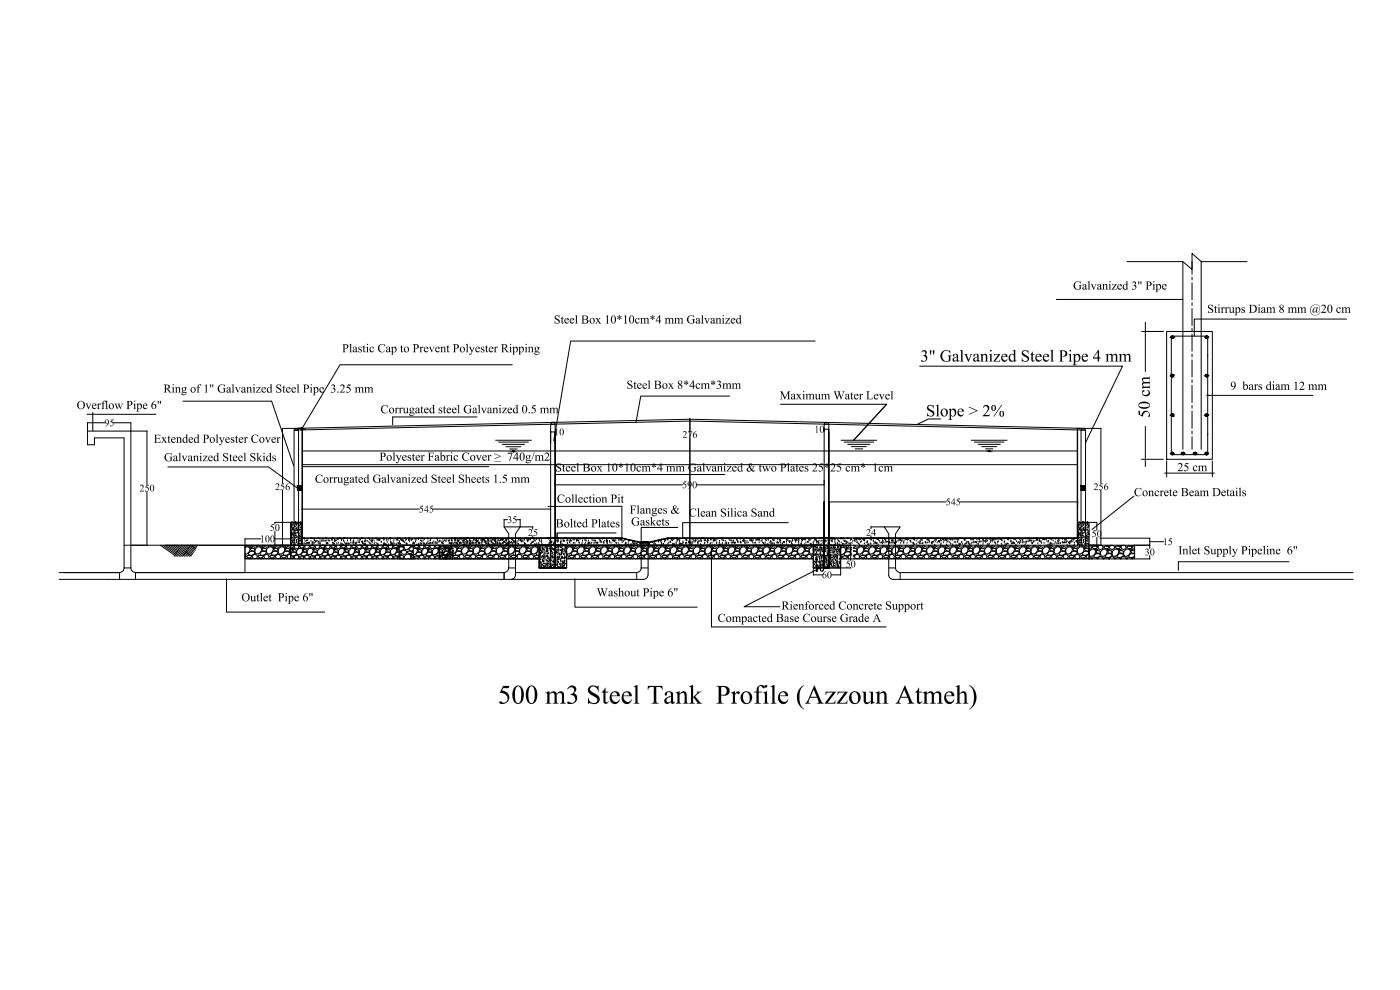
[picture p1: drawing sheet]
<svg xmlns="http://www.w3.org/2000/svg" width="420mm" height="297mm" viewBox="0 0 420 297" stroke-linecap="round" stroke-linejoin="round" font-family="sans-serif">
<defs><g id="words">
<text font-size="9" x="149.4" y="211.1">500 m3 Steel Tank Profile (Azzoun Atmeh)</text>
<g font-size="5.6">
<text x="276.2" y="108.5">3&quot; Galvanized Steel Pipe 4 mm</text>
<text x="277.9" y="124.9">Slope &gt; 2%</text>
<text x="345" y="125.4" transform="rotate(-90 345 125.4)">50 cm</text>
</g>
<g font-size="4">
<text x="322.1" y="86.9">Galvanized 3&quot; Pipe</text>
<text x="362.3" y="93.9">Stirrups Diam 8 mm @20 cm</text>
<text x="166.2" y="97.1">Steel Box 10*10cm*4 mm Galvanized</text>
<text x="102.7" y="105.7">Plastic Cap to Prevent Polyester Ripping</text>
<text x="49.1" y="117.8">Ring of 1&quot; Galvanized Steel Pipe 3.25 mm</text>
<text x="188" y="116.6">Steel Box 8*4cm*3mm</text>
<text x="234" y="119.8">Maximum Water Level</text>
<text x="369.2" y="117">9 bars diam 12 mm</text>
<text x="23" y="122.7">Overflow Pipe 6&quot;</text>
<text x="114.2" y="124">Corrugated steel Galvanized 0.5 mm</text>
<text x="46.1" y="132.9">Extended Polyester Cover</text>
<text x="49.2" y="138.4">Galvanized Steel Skids</text>
<text x="113.9" y="138.2">Polyester Fabric Cover ≥ 740g/m2</text>
<text x="166.6" y="141.4">Steel Box 10*10cm*4 mm Galvanized &amp; two Plates 25*25 cm* 1cm</text>
<text x="353.4" y="141.4">25 cm</text>
<text x="94.5" y="144.8">Corrugated Galvanized Steel Sheets 1.5 mm</text>
<text x="340.3" y="148.9">Concrete Beam Details</text>
<text x="167.1" y="150.8">Collection Pit</text>
<text x="189" y="154.1">Flanges &amp; Clean Silica Sand</text>
<text x="166.7" y="158.2">Bolted Plates Gaskets</text>
<text x="353.6" y="166.3">Inlet Supply Pipeline 6&quot;</text>
<text x="179" y="178.9">Washout Pipe 6&quot;</text>
<text x="72.5" y="180.4">Outlet Pipe 6&quot;</text>
<text x="234.5" y="182.9">Rienforced Concrete Support</text>
<text x="215.4" y="186.6">Compacted Base Course Grade A</text>
</g>
<g font-size="3.4">
<text x="31.3" y="127.9">95</text>
<text x="166.3" y="130.6">10</text>
<text x="204.8" y="131.4">276</text>
<text x="244.4" y="129.8">10</text>
<text x="41.9" y="147.5">250</text>
<text x="82.5" y="147">256</text>
<text x="204.7" y="146.5">590</text>
<text x="328.2" y="147">256</text>
<text x="125.7" y="153.8">545</text>
<text x="283.8" y="151.6">545</text>
<text x="81" y="159.3">50</text>
<text x="152.2" y="156.9">35</text>
<text x="158.4" y="160.8">25</text>
<text x="259.9" y="160.8">24</text>
<text x="327.6" y="161.1">50</text>
<text x="78" y="162.7">100</text>
<text x="343.5" y="166.6">30</text>
<text x="348.9" y="163.5">15</text>
<text x="244.4" y="171.4">10</text>
<text x="246.7" y="173.5">60</text>
<text x="253.8" y="170.2">50</text>
</g>
</g></defs>
<!-- layer: 0 -->
<g fill="none" stroke="#000" stroke-width=".3">
<path d="M338.2 78.5h16.8l2.7 2.3v-4.8l2.8 2.5h13.8M355 78.5v56.3M357.7 78.5v3.8M360.5 78.5v56.3M317 89.8h38M342.6 99.5h6.6M343.7 96.7v14.8M350.1 99.5h13.7v38.3h-13.7zM357.7 83.1v.9M357.7 84.9v5.1M357.7 90.8v.9M357.7 92.6v5.1"/>
<path d="M357.7 98.5v.9M404.1 95.7h-45.7v5.2M153.7 109.4h-51.6l-11.5 19.1v35l41.3 .1M219 118.8h-26.7l-1.4 7.9M244.6 102.3h-73.3l-5.1 29.9M276 109.9h60.9l-11.1 22.9M351.5 100.9h10.9v35.5h-10.9zM357.7 100.3v5.1M357.7 106.2v.9M357.7 108v5.1M357.7 113.9v.9M357.7 115.6v5.2"/>
<path d="M362.1 118.6h31.9M362.4 118.6h.1M362.4 112.7h.1M362.4 106.8h.1M26.1 124.3h20.7M26.3 129.3h17.8v16.1M26.3 126.8v6.6h2v-2h8.9v39M26.3 126.8h5.1M27.8 123.7v5.6M34.1 126.8h5.2v43.6M54.9 120.4h26.6l6.6 19.3M88.3 129v34.6"/>
<path d="M88.4 128.5h1.1v.5h-1.1zM88.4 129l118.6-2.7 118.7 2.7v-.5h-1.1v.5M89.6 129v34.6M90.6 135.3h232.8M90.6 139.4h232.8M90.8 128.5v32.8M143.2 125.1h-25.4v2.4M148.7 132.1h10.8M149.6 132.6h9M150.7 133.3h6.7M165.3 129.6h1.3v3.4M165.4 127.3v-.6h1.1v.6h-1.2v43.1"/>
<path d="M166.6 127.3v36.3M207 125.8h.1M207 125.8l-122.2 2.7v16.5M207 125.8v3.5M207 131.4v32.1M234.3 121.3h31.8l-9.9 10.8 9.9-10.8M247.3 128.8v41.6M248.7 128.8v41.6M252.4 132.1h10.7M253.3 132.6h8.9M254.4 133.3h6.7M255.5 134h4.5"/>
<path d="M256.7 134.7h2.2M282.3 125.7h-3.6l-3.5 1.7M291.5 132.1h10.7M292.4 132.6h8.9M293.5 133.3h6.7M294.6 134h4.5M295.8 134.7h2.2M323.4 128.5v35.1M324.4 129h1.4l-.1 34.6-.2 .2-.8 .1-.3-.3zM324.4 128.5h-1.1v32.8M342.6 137.8h6.6M343.7 127.9v12.1"/>
<path d="M350.1 138.3v4.8M357.7 121.6v.9M357.7 123.3v5.2M357.7 129.3v.9M357.7 131v3.8M362.4 130.5h.1M362.4 124.6h.1M363.8 138.3v4.8M44.1 147.5v16.1h-4.8M50.4 140.1h30.2l8.7 6.3M82.5 156.7h4.7M84.8 147.1v16.4"/>
<path d="M87.2 156.7h3.4v6.9h-3.4zM87.3 159.4h.1M87.3 158h.1M87.3 159.3h.1M87.4 158v.2l-.2-.1zM87.4 159.9l.2-.1zM87.5 159.6h.1M87.6 158.3h.1M87.6 158.9h.1M87.6 157.9h.1M87.6 157.3l-.2 .1zM87.6 156.9h.1"/>
<path d="M87.6 157.6h.1M87.6 157.2h.1M87.7 156.9h.1M87.8 158.8h.1M87.8 158.6h.1M87.8 158.8l-.1 .2zM87.9 157.7h.1M88 158.4l.1-.1zM88 159.1h.1M88.1 157.1h.1M88.1 157.2h.1M88.3 159.3h.1"/>
<path d="M88.4 157.8h.1M88.4 158h.1M88.4 159.4h.1M88.6 156.8h.1M88.5 159.5h.1M88.5 160h.1M88.6 158.8h.1M88.6 159.2h.1M88.6 157.4h.1M88.6 158.1h.1M88.7 156.7h.1M88.8 157h.1"/>
<path d="M88.9 157h.1M89 158.7h.1M89 157.4l-.1 .1zM89.1 157.5h.1M89.1 158.4h.1M89.1 159.1h.1M89.3 159.1h.1M89.2 157.2h.1M89.3 145.8h1.3v1.3h-1.3zM89.3 147.1h1.3M89.3 159.9h.1M89.3 159l-.1 .1z"/>
<path d="M89.5 159.1h.1M89.5 158h.1M89.5 159.4h.1M89.6 158.3v.2h-.2zM89.6 160h.1M89.6 158.6h.1M89.6 159.3h.1M89.6 157.6h.1M89.6 158.3h.1M89.7 157.3h.1M89.7 158h.1M89.8 157.7h.1"/>
<path d="M89.9 159.1h.1M89.9 157h.1M90.2 157.5h.1M90.2 158.5h.1M90.2 159.1h.1M90.2 156.8h.1M90.2 159.8h.1M90.2 157.2h.1M90.3 157.3h.1M90.4 158.3h.1M90.5 157.5l-.1 .2zM90.6 158.1h.1"/>
<path d="M90.6 159.7h.1M90.6 159.4h.1M90.7 152.8h35.1M90.8 140h55.9M130.1 152.8h35.1M151.3 158.1h4.8l-1.4 2.1v2.7h-2v-2.7zM156.1 158.1h3.8M164.4 151.9h22.2v9.6M166.6 142.4h50.9M166.7 145.5h38.1M167.2 159.9v1.4v-1.4h17.7M203.4 158.3h-11v4.3"/>
<path d="M209.2 145.5h38.1M236.5 156.8h-31.6v4.5M248.7 150.6h35.3M261.4 158.1h3.9M265.4 158.1h4.8l-1.4 2.1v2.7h-2.1v-2.7zM288.2 150.6h35.2M323.4 156.7h3.4v6.8h-3.4zM323.5 159.4h.1M323.5 158h.1M323.5 159.3h.1M323.5 158l.1 .2-.2-.1zM323.6 159.9l.2-.1z"/>
<path d="M323.7 159.6h.1M323.8 158.2h.1M323.8 158.9h.1M323.8 157.9h.1M323.8 157.3l-.2 .1zM323.8 156.9h.1M323.8 157.5h.1M323.8 157.1h.1M323.9 156.9h.1M324 158.8h.1M324 158.6h.1M324 157.6h.1"/>
<path d="M324 158.8l-.1 .1zM324.1 158.3h.2zM324.2 159.1h.1M324.3 157.1h.1M324.3 157.2h.1M324.4 145.8h1.4v1.3h-1.4zM324.4 159.3h.1M324.4 147.1h1.4M324.4 145.8h1.4M324.6 157.8h.1M324.6 158h.1M324.6 159.3h.1"/>
<path d="M324.8 156.8h.1M324.7 159.9h.1M324.8 158.8h.1M324.8 159.5h.1M324.8 159.2h.1M324.8 157.4h.1M324.8 158.1h.1M324.9 156.7h.1M325 156.9h.1M325.1 156.9h.1M325.1 157.5l.1-.1zM325.1 158.6h.1"/>
<path d="M325.2 157.4h.1M325.3 156.7h.1M325.3 159.1h.1M325.3 158.4h.1M325.4 159.2l.1-.1zM325.4 157.2h.1M325.5 159.1h.1M325.5 159.9h.1M325.6 158.5l.1-.2 .1 .2zM325.7 159.1h.1M325.7 158h.1M325.7 159.4h.1"/>
<path d="M325.8 160h.1M325.8 158.6h.1M325.8 159.3h.1M325.8 157.6h.1M325.8 158.3h.1M325.9 158h.1M325.9 157.7l.1-.1zM325.9 157.3h.1M326 159.1h.1M326.1 157h.1M326.3 158.5h.1M326.4 156.8h.1"/>
<path d="M326.4 157.5h.1M326.4 159.1h.1M326.4 159.8h.1M326.4 157.2h.1M326.5 157.3h.1M326.6 158.3h.1M326.7 157.5l-.1 .2zM326.8 159.9l-.1 .2M326.8 156.7h2.4v2.4M330.4 145v-16.5l-123.4-2.7v37.8M330.4 147.1v16.4l-3.6 .1v4.1M340.3 148.9l-12.6 10"/>
<path d="M349.5 142h15M17.7 171.8h18.2v2M37.2 163.6h36.3v8.2h-32.8M37.2 170.4h2.1M37.2 170.4a1.38 1.38 0 0 1-1.3 1.4M39.3 170.4a1.38 1.38 0 0 0 1.3 1.4M40.7 171.8h110.6v2M40.7 171.8v2M48.1 163.6l4.4 3M48.8 163.6l3.9 2.7M50.3 163.6l2.9 2M51 163.6l2.4 1.7"/>
<path d="M51.7 163.6l2 1.3M52.4 163.6l1.5 1M53.2 163.6l.9 .7M54.6 163.6l-2.3 3.3M55 166.6l.5 .3M55.1 163.6l-2.3 3.3M55.2 166.3l1 .6M55.5 165.9l1.4 1M55.6 163.6l-2.3 3.3M55.7 165.6l1.7 1.2M56 165.2l1.6 1.2M56.1 163.6l-2.3 3.3"/>
<path d="M56.2 164.9l1.7 1.2M56.4 164.6l1.7 1.1M56.6 163.6l-2.3 3.3M56.7 164.2l1.6 1.2M56.9 163.9l1.7 1.2M57.8 163.6l-.2 .3M58.3 163.6l-.4 .5M58.8 164.7l-1.7-1.1-2.3 3.3M58.8 163.6l-.6 .8M59.3 163.6l-.7 1M68 173.7v10h29.4M73.5 164.4l.4-.3h.8l.4 .7-.3 .8-.8 .6h-.5"/>
<path d="M73.5 163.6h13.7v4.1h-13.7zM73.5 166.5l.3 .5-.3 .5M73.5 161.6v1.9M73.6 161.7h4.7M73.7 167.7l.2-.2 .8 .2M73.8 163.6l-.3 .4M74.1 163.6l.3 .3 .8-.1 .3-.2M74.2 166.7l.6-.1 .7 .2v.2l-.3 .3-.8 .1-.4-.4zM75 167.7h.7M75 164.2h.7l-.5 .3zM75 167.7h.1M75.1 165.4h.9l.5 .3-.2 .5-.7 .4h-.9l-.2-.5z"/>
<path d="M75.5 164.5l1 .3-.2 .6-.8-.2-.3-.4zM75.7 163.6l.2 .4 .6 .2 .6-.2 .1-.4M75.9 166.5l.6-.2 .6 .3 .1 .4-.1 .5-.6 .2-.6-.2-.2-.5zM76.5 164.8l.8-.7h.9l.4 .7-.3 .8-.8 .6h-.7l-.3-.7zM77.2 167.7l.1-.2 .9 .2M77.6 163.6l.3 .3 .8-.1M77.6 166.7l.7-.1 .7 .4-.3 .3-.8 .1-.4-.4zM78.5 167.7h.6M78.5 164.2h.7l-.6 .3zM78.5 167.7h.1M78.6 165.4h.9l.5 .3-.2 .5-.7 .4h-.9l-.2-.5zM79.2 163.6l.2 .4 .6 .2 .6-.2 .1-.4"/>
<path d="M79.4 166.5l.6-.2 .5 .3 .3 .4-.2 .5-.6 .2-.6-.2-.2-.5zM80 164.8l.8-.7h.8l.4 .7-.3 .8-.7 .6h-.8zM80 164.8l-1-.3-.4 .3 .3 .4 .9 .2 .2-.4M80.7 167.7l.1-.2 .9 .2M81.1 163.6l.3 .3 .8-.1M81.1 166.7l.6-.1 .8 .4-.3 .3-.8 .1-.4-.4zM82 167.7h.7M82 164.2h.7l-.5 .3zM82 167.7h.1M82.1 165.4h.9l.4 .3-.1 .5-.8 .4h-.8l-.3-.5zM82.4 161.7h4.8M82.5 164.5l1 .3-.2 .6-.9-.2-.2-.4z"/>
<path d="M82.7 163.6l.2 .4 .6 .2 .6-.2 .1-.4M82.9 166.5l.6-.2 .5 .3 .2 .4-.1 .5-.6 .2-.6-.2-.2-.5zM83.5 164.8l.8-.7h.8l.4 .7-.3 .8-.7 .6h-.8l-.2-.7zM84.1 167.7l.2-.2 .9 .2M84.5 163.6l.4 .3 .7-.1 .3-.2M84.6 166.7l.6-.1 .8 .4-.4 .3-.7 .1-.4-.4zM85.5 164.2h.6l-.5 .3zM85.5 167.7l.2-.2 .4 .2M85.5 165.4h.9l.5 .3-.1 .5-.8 .4h-.8l-.3-.5zM86 164.5l.9 .3-.1 .6-.9-.2-.3-.4zM86.1 167l.2 .5 .9 .1M86.2 163.6l.1 .4 .9 .1"/>
<path d="M87.2 163.3h.1M87.2 163.6h-37.6l3.3 2.4M87.2 166.1l.5-1-.3-.5-.4 .2-.1 .7 .3 .7M87.2 166.3l.5-.6h.9l.4 .3-.2 .4-.6 .4-.8-.1-.5-.4-.5 .2-.2 .5M87.2 161.6v1.9M87.2 166.8l.9 .2-.2 .4-.7 .1M87.2 163.7l.9 .1-.2 .5-.7 .1M87.4 163h.1M87.4 163.6h.1M87.4 163.6h1M87.4 161.6h.1M87.4 162.4h.1"/>
<path d="M87.4 163.3h.1M87.5 160.3h.1M87.5 161h.1M87.5 160.8h.1M87.5 160.5l.2-.2zM87.6 160.1h.1M87.6 161.4h.1M87.7 162.3h.1M87.7 164.6h.6l-.5 .3zM87.7 161.5h.1M87.8 162.8h.1M87.8 160.2h.1"/>
<path d="M87.8 165.2l.3-.3 .7 .1 .2 .4-.2 .3-.7-.1zM87.8 167.7h.2M87.9 162.2h.1M87.9 163.5h.1M87.9 162.7l-.2 .1zM88 160.8h.1M88 160h.1M88.1 160.4l-.1 .1zM88.2 162.2l.1-.1zM88.3 161.5h.1M88.3 161.9h.1M88.3 161.2h.1"/>
<path d="M88.3 162l.1-.1zM88.4 162.9h.1M88.5 162.2h.1M88.5 163h.1M88.5 160.8h.1M88.5 161.5h.1M88.5 163.6l-.2 .4 .2 .4 .5 .2 .6-.2 .1-.4-.3-.4M88.5 160.2h.1M88.5 163.3h.1M88.6 163.6h.1M88.7 160.2h.1M88.7 160.7l.1-.1z"/>
<path d="M88.7 161.5h.1M88.8 160.7h.1M88.8 167.7l-.3-.1-.2-.5 .2-.4 .5-.1 .5 .1 .2 .4-.1 .5-.4 .1M89 162.9h.1M89 161.3h.1M89 162.3h.1M89 162.1h.1M89.1 162.7h.1M89.1 160h.1M89.1 165.2l.7-.7 .7 .1 .4 .5-.3 .8-.7 .5h-.6l-.3-.6zM89.4 161.3h.1M89.4 163h.2z"/>
<path d="M89.4 161.7h.1M89.5 163.4h.1M89.5 162.1h.1M89.5 162.7h.1M89.6 160.7h.1M89.6 161.4h.1M89.6 161.3h.1M89.6 160.5v.1M89.6 163.4h.1M89.7 167.7h.5M89.8 160.2h.1M89.8 162.8h.1"/>
<path d="M89.8 162.2l.1-.1zM89.8 161.5h.1M89.8 160.7l-.1 .1 .2-.1M90 161.6h.1M90 166.9l.6-.1 .7 .3-.3 .3-.7 .1-.4-.4zM90 163.8l.6-.1 .7 .3-.3 .3-.7 .1-.4-.4zM90.1 160.5h.1M90.1 161.3h.1M90.1 162.3h.1M90.1 163l-.2 .2zM90.2 161.1h.1M90.2 162.4h.1"/>
<path d="M90.3 161.9h.1M90.4 160l.1-.1zM90.5 161.3h.1M90.5 163.4h.1M90.5 163.3h.1M90.5 163.6h.1M90.5 163.6h1M90.6 161.9h.1M90.6 162.6h.1M90.6 160.5h.1M90.6 161.5h96M90.6 161.4h96l5.6 1.3"/>
<path d="M90.6 161.2h.1M90.8 164.6h.6l-.4 .3zM90.9 165.7h.8l.4 .3-.1 .4-.7 .4-.8-.1-.2-.4zM91 163.2h.1M91 165.2l.3-.3 .6 .1 .2 .4-.1 .3-.8-.1zM91 167.7h.2M91.2 161.6h.1M91.3 161.6h.1M91.4 161.8h.1M91.5 163.1h.1M91.6 162.4h.1M91.6 163.6l-.2 .4 .2 .4 .5 .2 .6-.2 .1-.4-.2-.4"/>
<path d="M91.8 163.3h.1M91.9 163.1h.1M92 162.3h.1M92 167.7l-.4-.1-.1-.5 .1-.4 .5-.1 .6 .1 .1 .4-.1 .5-.4 .1M92.2 165.2l.7-.7 .7 .1 .4 .5-.2 .8-.8 .5h-.6l-.3-.6zM92.2 162.2h.1M92.3 163h.1M92.4 161.8h.1M92.5 163.1h.1M92.7 163h.1M92.8 163.1h.1M92.9 163h.1"/>
<path d="M92.9 167.7h.5M92.9 167.7h.1M93.2 166.9l.6-.1 .6 .3-.3 .3-.7 .1-.4-.4zM93.2 163.8l.6-.1 .6 .3-.3 .3-.7 .1-.4-.4zM93.3 162.4h.1M93.4 161.6h.1M93.6 163.1h.1M93.7 163.6h.1M93.7 163.6h.9M93.8 162.8h.1M93.9 163.3h.1M94 164.6h.6l-.5 .3z"/>
<path d="M94 165.7h.9l.3 .3-.1 .4-.6 .4-.8-.1-.2-.4zM94.1 161.7h.1M94.1 165.2l.3-.3 .6 .1 .3 .4-.2 .3-.8-.1zM94.1 167.7h.2M94.2 162.8h.1M94.3 161.7h.1M94.3 163.1h.1M94.4 162.2h.1M94.6 167.1l.1 .5 .4 .1M94.6 167.1l.2-.4h1l.2 .4-.2 .5-.4 .1M94.7 162.7h.1M94.8 162.4h.1"/>
<path d="M94.8 163.6l-.2 .4M94.9 162.5h.1M95.2 162.4h.1M95.3 165.2l.7-.7 .8 .1 .3 .5-.2 .8-.7 .5h-.7l-.2-.6zM95.5 163h.1M95.5 161.6h.1M95.7 162.6h.1M95.7 163.6l.3 .4-.2 .4-.5 .2-.6-.2-.1-.4M95.8 163.1h.1M96 167.7h.5M96 161.8h.1M96 162.5h.1"/>
<path d="M96.1 163.1h.1M96.1 163.3h.1M96.3 166.9l.6-.1 .6 .3-.2 .3-.8 .1-.3-.4zM96.3 163.8l.6-.1 .6 .3-.2 .3-.8 .1-.3-.4zM96.6 162.5h.1M96.6 162.2h.1M96.8 163.6h.1M96.8 163.6h1M96.8 161.7h.1M97 161.9h.1M97 162.4h.1M97.1 164.6h.6l-.5 .3z"/>
<path d="M97.1 165.7h.9l.4 .3-.2 .4-.6 .4-.8-.1-.2-.4zM97.2 165.2l.3-.3 .7 .1 .2 .4-.2 .3-.7-.1zM97.2 167.7h.2M97.5 162.4h.1M97.6 162.4h.1M97.7 161.6h.1M97.7 167.1l.2 .5 .3 .1M97.7 167.1l.2-.4h1l.2 .4-.2 .5-.3 .1M97.9 161.7h.1M97.9 162.3h.1M97.9 163.6l-.2 .4M97.9 163h.1"/>
<path d="M97.9 163.1h.1M98.2 163.3h.1M98.3 163h.1M98.4 163.2h.1M98.5 162.2h.1M98.5 165.2l.7-.7 .7 .1 .3 .5-.2 .8-.7 .5h-.6l-.3-.6zM98.7 162.2h.1M98.8 162.4h.1M98.8 163.6l.3 .4-.2 .4-.5 .2-.5-.2-.2-.4M99.1 167.7h.5M99.4 162.1h.1M99.4 166.9l.6-.1 .7 .3-.3 .3-.8 .1-.3-.4z"/>
<path d="M99.4 163.8l.6-.1 .7 .3-.3 .3-.8 .1-.3-.4zM99.7 161.8h.1M99.7 161.7h.1M99.8 163h.1M99.8 162.1h.1M99.9 161.6h.1M99.9 163.6h.1M99.9 163.6h1M100.1 163.1h.1M100.2 164.6h.6l-.4 .3zM100.3 165.7h.8l.4 .3-.1 .4-.7 .4-.8-.1-.2-.4zM100.4 162h.1"/>
<path d="M100.4 162.4h.1M100.4 165.2l.3-.3 .6 .1 .2 .4-.1 .3-.8-.1zM100.4 167.7h.2M100.4 163.3h.1M100.5 162.6h.1M100.7 162.3h.1M100.9 162.2h.1M101 163.6l-.2 .4 .2 .4 .5 .2 .6-.2 .1-.4-.2-.4M101.1 163.1h.1M101.3 161.9h.1M101.4 167.7l-.4-.1-.1-.5 .1-.4 .5-.1 .6 .1 .1 .4-.1 .5-.4 .1M101.5 161.7h.1"/>
<path d="M101.5 163h.1M101.6 165.2l.7-.7 .7 .1 .4 .5-.2 .8-.8 .5h-.6l-.3-.6zM101.6 161.8h.1M102 161.6h.1M102.2 161.7h.1M102.3 167.7h.5M102.3 163.5h.1M102.3 163.1h.1M102.5 161.8h.1M102.5 162.3h.1M102.5 166.9l.7-.1 .6 .3-.3 .3-.7 .1-.4-.4zM102.5 163.8l.7-.1 .6 .3-.3 .3-.7 .1-.4-.4z"/>
<path d="M102.6 163.3h.1M102.6 161.9h.1M102.9 163.5h.1M103.1 162.2h.1M103.1 163.6h.1M103.1 163.6h.9M103.2 161.6h.1M103.2 162.5h.1M103.4 164.6h.6l-.5 .3zM103.4 161.6h.1M103.4 165.7h.8l.4 .3-.1 .4-.6 .4-.8-.1-.2-.4zM103.4 163h.1"/>
<path d="M103.5 165.2l.3-.3 .6 .1 .3 .4-.2 .3-.8-.1zM103.5 167.7h.2M103.5 161.6h.1M103.8 163.3h.1M103.9 163.1h.1M104 163.3h.1M104.2 163.3h.1M104.2 161.6h.1M104.2 163.6l-.2 .4 .1 .4 .6 .2 .5-.2 .2-.4-.3-.4M104.3 162.3h.1M104.5 163.1h.1M104.5 167.7l-.4-.1-.1-.5 .2-.4 .5-.1 .5 .1 .2 .4-.2 .5-.4 .1"/>
<path d="M104.7 163.2h.1M104.7 165.2l.7-.7 .8 .1 .3 .5-.3 .8-.6 .5h-.7l-.2-.6zM104.8 163.3h.1M105.2 161.6h.1M105.2 162.2h.1M105.3 162.9h.1M105.3 161.9h.1M105.4 167.7h.5M105.6 166.9l.6-.1 .7 .3-.3 .3-.7 .1-.3-.4zM105.6 163.8l.6-.1 .7 .3-.3 .3-.7 .1-.3-.4zM105.7 163.1h.1M106 162.5h.1"/>
<path d="M106 163h.1M106.1 162.7h.1M106.2 162.2h.1M106.2 163.6h.1M106.2 163.6h1M106.4 161.6h.1M106.5 164.6h.6l-.5 .3zM106.5 165.7h.8l.5 .3-.2 .4-.6 .4-.8-.1-.2-.4zM106.6 163h.1M106.6 163.1h.1M106.6 167.7h.2M106.7 163.2h.1"/>
<path d="M106.9 163.3h.1M107 161.6h.1M107 162.9h.1M107.3 163.6l-.2 .4 .2 .4 .5 .2 .5-.2 .2-.4-.3-.4M107.4 162.2h.1M107.6 162.8h.1M107.6 167.7l-.3-.1-.2-.5 .2-.4 .5-.1 .5 .1 .2 .4-.2 .5-.3 .1M107.8 165.2l.7-.7 .8 .1 .3 .5-.2 .8-.7 .5h-.6zM107.8 165.2l-.9-.3-.3 .3 .3 .4 .7 .1 .2-.3M107.9 162.8h.1M108 162.2h.1M108 163.5h.1"/>
<path d="M108.1 161.9h.1M108.2 162h.1M108.5 162.7h.1M108.5 167.7h.5M108.5 161.6h.1M108.8 163.1h.1M108.8 162.6h.1M108.8 166.9l.6-.1 .7 .3-.3 .3-.8 .1-.3-.4zM108.8 163.8l.6-.1 .7 .3-.3 .3-.8 .1-.3-.4zM108.9 161.5h.1M108.9 162.9h.1M109.1 163.3h.1"/>
<path d="M109.3 163.6h.1M109.3 163.6h1M109.4 162.6h.1M109.5 163.2h.1M109.6 162.2h.1M109.6 163.3h.1M109.6 164.6h.6l-.4 .3zM109.7 165.7h.8l.4 .3-.1 .4-.7 .4-.8-.1-.2-.4zM109.8 162.2h.1M109.8 167.7h.2M109.8 163.5h.1M109.8 162.5h.1"/>
<path d="M110.3 162.4h.1M110.4 163.6l-.2 .4 .2 .4 .5 .2 .5-.2 .2-.4-.2-.4M110.7 161.6h.1M110.7 162.8h.1M110.7 167.7l-.3-.1-.2-.5 .2-.4 .5-.1 .5 .1 .2 .4-.2 .5-.3 .1M110.9 162h.1M110.9 163.1h.1M110.9 165.2l.8-.7 .7 .1 .4 .5-.3 .8-.7 .5h-.6zM110.9 165.2l-.8-.3-.3 .3 .2 .4 .8 .1 .1-.3M111.2 163.3h.1M111.3 162.3h.1M111.6 162.6h.1"/>
<path d="M111.6 162.2h.1M111.7 163.5h.1M111.7 162.3h.1M111.7 167.7h.5M111.7 167.7h-.1M111.7 162.7h.1M111.7 162.2h.1M111.9 166.9l.6-.1 .7 .3-.3 .3-.7 .1-.4-.4zM111.9 163.8l.6-.1 .7 .3-.3 .3-.7 .1-.4-.4zM112.2 162.2h.1M112.3 163.3h.1M112.4 163.6h1"/>
<path d="M112.5 162.9h.1M112.8 164.6h.6l-.5 .3zM112.8 165.7h.8l.4 .3-.1 .4-.7 .4-.7-.1-.2-.4zM112.8 161.6h.1M112.8 167.7h.3M113.1 163.1h.1M113.1 162.1h.1M113.4 163.3h.1M113.4 162.2h.1M113.5 163.5h.1M113.5 162.1h.1M113.6 163.6l-.2 .4 .1 .4 .6 .2 .5-.2 .2-.4-.3-.4"/>
<path d="M113.7 162h.1M113.8 162.1h.1M113.9 167.7l-.4-.1-.1-.5 .2-.4 .5-.1 .4 .1 .3 .4-.2 .5-.4 .1M113.9 162.2h.1M114.1 162h.1M114.1 165.2l.7-.7 .8 .1 .3 .5-.3 .8-.6 .5h-.7zM114.1 165.2l-.9-.3-.3 .3 .2 .4 .8 .1 .2-.3M114.4 162.8h.1M114.4 162.7h.1M114.8 167.7h.5M115 161.6h.1M115 161.9h.1"/>
<path d="M115 166.9l.6-.1 .7 .3-.3 .3-.7 .1-.3-.4zM115 163.8l.6-.1 .7 .3-.3 .3-.7 .1-.3-.4zM115.1 163.3h.1M115.2 162.2h.1M115.2 163.4h.1M115.3 163.5h.1M115.3 163.1h.1M115.4 161.8h.1M115.6 163.6h.9M115.6 163.3h.1M115.7 163.5h.1M115.9 164.6h.6l-.5 .3z"/>
<path d="M115.9 165.7h.8l.5 .3-.2 .4-.6 .4-.8-.1-.2-.4zM116 161.7h.1M116 167.7h.2M116 163.5h.1M116.1 162.2h.1M116.2 162.7h.1M116.5 162.1h.1M116.6 163.4h.1M116.7 163.6l-.2 .4 .2 .4 .5 .2 .5-.2 .2-.4-.2-.4M116.9 161.6h.1M117 167.7l-.3-.1-.2-.5 .2-.4 .5-.1 .5 .1 .2 .4-.2 .5-.3 .1M117.1 162.1h.1"/>
<path d="M117.2 163.4h.1M117.2 161.5h.1M117.2 162.7h.1M117.2 165.2l.7-.7 .8 .1 .3 .5-.2 .8-.7 .5h-.7zM117.2 165.2l-.9-.3-.3 .3 .2 .4 .8 .1 .2-.3M117.2 161.6h.1M117.3 162.8h.1M117.5 163.1h.1M117.5 163.3h.1M117.6 163.6h.1M117.8 163.3h.1M117.9 167.7h.5"/>
<path d="M117.9 163.3h.1M117.9 163.4h.1M118 162.8h.1M118.2 166.9l.6-.1 .7 .3-.3 .3-.8 .1-.3-.4zM118.2 163.8l.6-.1 .7 .3-.3 .3-.8 .1-.3-.4zM118.2 162.2h.1M118.5 163.2h.1M118.7 163.6h.1M118.7 163.6h1M118.9 162.1h.1M119 163.4h.1M119 164.6h.6l-.5 .3z"/>
<path d="M119.1 167.7h.2M119.3 162.1h.1M119.4 161.5h.1M119.4 163.1h.1M119.4 162.2h.1M119.6 163.1h.1M119.6 163.6h12.3v4.1h-44.7v-4.1h32.6M119.8 163h.1M119.8 164.4h.1M119.8 167.6h.1M119.8 166.3l.7 .1-.6 .3zM119.8 164.2l1-.1 .4 .3-.1 .5-.8 .4-.5-.1"/>
<path d="M119.8 163.6h4.2v4.1h-4.2zM119.8 164.9h-.3l-.4 .3 .3 .4h.4M119.8 163.6l-.2 .4 .2 .4M119.8 166.8l-.2 .3 .2 .5M119.8 165.7h-.7l-.6 .6 .2 .4 1.1-.1M119.8 165.4l.5 .3-.5 .3M119.8 166.9v.1M119.8 167.7h1.1M119.8 162.4h.1M119.9 162.7h.1M119.9 167l.4-.4 .7 .2 .3 .4-.2 .3-.9-.1zM120 161.5h.1"/>
<path d="M120 163.6l.2 .3 .9 .2 .2-.5 .2 1.3h.7l.8-.6 .3-.7M120 163.3h.1M120.2 162h.1M120.2 163.3h.1M120.5 162.2h.1M120.6 162.2h.1M120.7 165.2l.6-.2 .5 .2 .2 .5-.1 .5-.6 .1-.6-.1-.2-.5zM120.8 162.3h.1M121.1 162.6h.1M121.1 162.3h.1M121.3 167l.8-.7h.8l.4 .6-.3 .8M121.3 167v.7"/>
<path d="M121.4 162.8h.1M121.6 161.5h.1M121.7 162.2h.1M121.9 163.1h.1M121.9 162h.1M122 163.3h.1M122.1 163.5h.1M122.2 163.3h.1M122.4 165.4l.6-.1 .8 .4-.4 .3-.8 .1-.4-.4zM122.7 162.1h.1M122.7 162.2h.1M122.8 161.6h.1"/>
<path d="M122.9 161.7h.1M122.9 162.6h.1M123 162h.1M123.3 166.3l.6 .1-.5 .3zM123.4 163.6l.6 .4M123.5 162.2h.1M123.6 162h.1M123.8 161.9h.1M123.9 163.3h.1M124 163.1h.1M124 166.7l-.2-.1-.4 .4 .3 .4h.3M124 164.1h-.7l-.6 .7 .3 .4h1"/>
<path d="M124 164.6h1l.3 .5-.3 .8-.6 .5h-.4M124 163.8v.5M124 166.9v.5M124 165.6v.3M124 167.6l-.7 .1M124.1 162.9h.1M124.2 167.7h.5M124.2 167.7h-.1M124.3 163h.1M124.3 163.3h.1M124.4 166.9l.6-.1 .7 .3-.3 .3-.7 .1-.3-.4zM124.4 163.8l.6-.1 .7 .3-.3 .3-.7 .1-.3-.4z"/>
<path d="M124.5 161.9h.1M124.7 162.6h.1M124.8 162.2h.1M124.9 161.8h.1M124.9 163.5h.1M125 163.6h.9M125.2 163.5h.1M125.3 164.6h.5l-.4 .3zM125.3 165.7h.8l.5 .3-.2 .4-.6 .4-.8-.1-.3-.4zM125.4 165.2l.3-.3 .6 .1 .3 .4-.2 .3-.8-.1zM125.4 167.7h.2M125.5 161.7h.1"/>
<path d="M125.5 163.5h.1M125.5 161.6h.1M125.6 161.9h.1M125.7 163.2h.1M125.8 167.1l.6 .6M125.9 167.1l.2-.4h1l.2 .4-.2 .5-.3 .1M126.1 163.4h.1M126.1 163.6l-.2 .4M126.2 163.1h.1M126.3 162.2h.1M126.4 161.6h.1M126.4 162.4h.1"/>
<path d="M126.5 163.3h.1M126.6 162.5h.1M126.6 165.2l.7-.7 .8 .1 .3 .5-.2 .8-.7 .5h-.7l-.2-.6zM126.8 161.6h.1M127 162.2h.1M127 162.9h.1M127 163.6l.3 .4-.2 .4-.5 .2-.5-.2-.3-.4M127.1 163.3h.1M127.3 167.7h.5M127.4 161.9h.1M127.4 163.3h.1M127.5 163.3h.1"/>
<path d="M127.6 166.9l.6-.1 .6 .3-.2 .3-.8 .1-.3-.4zM127.6 163.8l.6-.1 .6 .3-.2 .3-.8 .1-.3-.4zM127.7 163.5h.1M128 163.2h.1M128.1 163.6h1M128.3 161.6h.1M128.4 163.1h.1M128.4 164.6h.6l-.5 .3zM128.4 162.5h.1M128.5 161.8h.1M128.5 165.7h.8l.4 .3-.1 .4-.7 .4-.8-.1-.2-.4zM128.5 165.2l.3-.3 .6 .1 .3 .4-.1 .3-.8-.1z"/>
<path d="M128.5 167.7h.2M128.7 163.3h.1M128.9 163.1h.1M129 167.1l.5 .6M129 167.1l.2-.4h1l.2 .4-.2 .5-.3 .1M129.1 162.3h.1M129.1 162.2h.1M129.2 163.6l-.2 .4M129.3 163h.1M129.3 161.8h.1M129.4 163.2h.1M129.7 165.2l.8-.7 .7 .1 .4 .5-.3 .8-.7 .5h-.7l-.2-.6z"/>
<path d="M129.8 163h.1M129.9 163h.1M129.9 163.1h.1M130.1 163.6l.3 .4-.2 .4-.5 .2-.5-.2-.2-.4M130.2 162.5h.1M130.4 167.7h.6M130.5 163h.1M130.7 166.9l.6-.1 .7 .3-.3 .3-.7 .1-.4-.4zM130.7 163.8l.6-.1 .7 .3-.3 .3-.7 .1-.4-.4zM130.8 162.8h.1M130.8 163.3h.1M131.1 161.8h.1"/>
<path d="M131.2 163.1h.1M131.2 162.8h.1M131.2 161.7h.1M131.2 163.6h.1M131.3 163.6h.9M131.3 162.2h.1M131.5 164.6h.6l-.5 .3zM131.6 165.7h.8l.4 .3-.1 .4-.7 .4-.7-.1-.3-.4zM131.6 165.2l.4-.3 .6 .1 .2 .4-.1 .3-.8-.1zM131.6 167.7h.3M131.7 162.7h.1M131.9 162.3h.1"/>
<path d="M131.9 163.6v4.1h29.9h-29.9v-4.1h112.9M131.9 164.6l.5-.5h.9l.3 .7-.3 .8-.7 .6h-.7M131.9 163.6h112.9M131.9 166.4l.4 .6-.1 .5-.3 .1M132 162.4h.1M132.1 162.4h.1M132.2 164l-.3 .1M132.3 167.7l.1-.2 .9 .2M132.3 163.6l-.1 .4M132.6 163h.1M132.7 162.6h.1M132.7 163.6l.3 .3 .8-.1 .2-.2"/>
<path d="M132.7 167.7l-.4-.1-.1-.5 .1-.4 .5-.1 .5 .1 .2 .4-.1 .5-.4 .1M132.7 163h.1M132.7 166.7l.6-.1 .8 .4-.3 .3-.8 .1-.4-.4zM132.9 165.2l.7-.7 .8 .1 .3 .5-.3 .8-.6 .5h-.7l-.3-.6zM132.9 161.8h.1M133 163.2h.1M133 163.3h.1M133 162.5h.1M133.3 163.6l.2 .4-.1 .4-.6 .2-.5-.2-.2-.4M133.5 162.2h.1M133.6 162.4h.1M133.6 167.7h.6"/>
<path d="M133.6 164.2h.7l-.6 .3zM133.6 167.7h.1M133.6 167.7h.5M133.6 167.7h-.1M133.7 165.4h.9l.4 .3-.1 .5-.8 .4h-.8l-.3-.5zM133.8 166.9l.6-.1 .7 .3-.3 .3-.7 .1-.3-.4zM133.8 163.8l.6-.1 .7 .3-.3 .3-.7 .1-.3-.4zM133.9 162.4h.1M134 161.7h.1M134.1 161.9h.1M134.3 163.6l.2 .4 .6 .2 .6-.2 .1-.4M134.4 163.6h.9"/>
<path d="M134.5 166.5l.6-.2 .5 .3 .2 .4-.1 .5-.6 .2-.6-.2-.2-.5zM134.6 162.3h.1M134.6 164.6h.6l-.4 .3zM134.7 162.4h.1M134.7 165.7h.8l.4 .3-.1 .4-.6 .4-.8-.1-.3-.4zM134.8 161.7h.1M134.8 165.2l.3-.3 .6 .1 .3 .4-.2 .3-.8-.1zM134.8 167.7h.2M134.8 163.1h.1M134.9 163h.1M134.9 162.3h.1M135.1 164.8l-1-.3-.4 .3 .3 .4 .9 .2 .2-.4"/>
<path d="M135.1 164.8l.8-.7h.8l.4 .7-.3 .8-.8 .6h-.7zM135.2 163.3h.1M135.4 163h.1M135.4 161.3h.1M135.5 162.2h.1M135.5 162.3h.1M135.5 163.6l-.3 .4 .3 .4 .6 .2M135.5 163.2h.1M135.5 163.3h.1M135.7 162.4h.1M135.7 162.2h.1M135.7 163.1h.1"/>
<path d="M135.7 167.7l.2-.2 .9 .2M136 163.2h.1M136.1 165.1v1M136.1 166.6l-.6 .1-.3 .4 .6 .6M136.1 163.6l.3 .3 .8-.1 .3-.2M136.2 166.7l.6-.1 .8 .4-.4 .3-.8 .1-.4-.4zM136.4 161.6h.1M136.4 162.1h.1M136.4 162.9h.1M136.6 162.2h.1M136.6 161.7h.1M136.6 163h.1"/>
<path d="M136.8 162h.1M136.8 161.8h.1M136.8 162.4h.1M137 163h.1M137 163.1h.1M137.1 167.7h.6M137.1 164.2h.6l-.5 .3zM137.1 167.7h.1M137.1 165.4h.9l.5 .3-.1 .5-.8 .4h-.8l-.3-.5zM137.3 163.3h.1M137.3 162.3h.1M137.4 161.9h.1"/>
<path d="M137.4 163h.1M137.4 162.2h.1M137.4 163.6h.1M137.5 162.4h.1M137.6 164.5l.9 .3-.1 .6-.9-.2-.3-.4zM137.6 162.5h.1M137.7 163.6l.3 .4 .5 .2 .6-.2 .2-.4M137.8 162.2h.1M137.9 163.1h.1M137.9 163h.1M138 166.5l.5-.2 .6 .3 .2 .4-.2 .5-.6 .2-.5-.2-.3-.5zM138 163h.1"/>
<path d="M138.2 161.6h.1M138.2 163.1h.1M138.2 162.9h.1M138.3 161.8h.1M138.4 161.7h.1M138.4 163.1h.1M138.6 164.8l.7-.7h.9l.4 .7-.3 .8-.7 .6h-.8l-.3-.7zM138.7 161.8h.1M138.7 162.2h.1M138.9 162.8h.1M138.9 163.5h.1M139 162.4h.1"/>
<path d="M139.2 162.2h.1M139.2 161.7h.1M139.2 163h.1M139.2 162.8h.1M139.2 163.5h.1M139.2 167.7l.1-.2 .9 .2M139.3 163.5h.1M139.3 162.4h.1M139.4 161.7h.1M139.5 163.2h.1M139.6 161.8h.1M139.6 163.6l.3 .3 .8-.1 .3-.2"/>
<path d="M139.6 166.7l.7-.1 .7 .4-.3 .3-.8 .1-.3-.4zM139.7 161.9h.1M139.8 162.7h.1M139.9 163.4h.1M140 162.2h.1M140.1 163.1h.1M140.1 161.5h.1M140.1 162.4h.1M140.1 162.9h.1M140.2 161.6h.1M140.3 161.6h.1M140.3 162.5h.1"/>
<path d="M140.3 163h.1M140.5 161.5h.1M140.5 164.2h.7l-.5 .3zM140.6 167.7l.2-.2 .4 .2M140.6 165.4h.9l.5 .3-.2 .5-.7 .4h-.9l-.2-.5zM140.7 164.8l.3-.3 .7 .1 .3 .4-.2 .4-.8-.2zM140.7 162.6h.1M140.8 163.3h.1M140.8 163h.1M140.9 162.2h.1M141 162.2h.1M141 163.1h.1"/>
<path d="M141 163.5h.1M141.1 163.3h.1M141.1 162.5h.1M141.2 162.4h.1M141.2 163.3h.1M141.2 167l.2 .5 .6 .2 .6-.2 .2-.5-.2-.4-.6-.3-.5 .2-.2 .5M141.3 163.6l.1 .4 .6 .2 .6-.2 .1-.4M141.4 163h.1M141.7 163.2h.1M141.7 162.4h.1M141.9 162.8h.1M142.1 164.8l.8-.7h.8l.3 .7-.2 .8-.8 .6h-.7l-.3-.7z"/>
<path d="M142.1 161.6h.1M142.1 163h.1M142.1 162.2h.1M142.2 161.8h.1M142.2 163.1h.1M142.4 161.9h.1M142.6 162.3h.1M142.7 163h.1M142.7 167.7l.2-.2 .8 .2M142.8 162.2h.1M142.9 163.5h.1M142.9 162.4h.1"/>
<path d="M143 162.3h.1M143 163h.1M143 162.5h.1M143 162.2h.1M143.1 162.5h.1M143.1 163.6l.3 .3 .8-.1 .3-.2M143.1 166.7l.7-.1 .7 .4-.3 .3-.8 .1-.4-.4zM143.2 162.6h.1M143.3 162.4h.1M143.5 163h.1M143.5 162.2h.1M143.6 162.9h.1"/>
<path d="M143.6 163.1h.1M143.7 162.8h.1M143.8 163.2h.1M143.9 161.6h.1M143.9 163h.1M144 167.7h.7M144 164.2h.7l-.5 .3zM144 167.7h.1M144.1 165.4h.9l.4 .3-.1 .5-.7 .4h-.9l-.2-.5zM144.2 164.8l.3-.3 .7 .1 .3 .4-.2 .4-.9-.2zM144.3 162.2h.1M144.4 163.1h.1"/>
<path d="M144.5 162.1h.1M144.6 162.8h.1M144.6 162.1h.1M144.7 163.5h.1M144.7 167l.2 .5 .6 .2 .6-.2 .1-.5-.2-.4-.5-.3-.6 .2-.2 .5M144.7 163.6l.2 .4 .6 .2 .6-.2 .1-.4M144.9 162.3h.1M144.9 162h.1M144.9 162.7h.1M145 161.8h.1M145.1 161.9h.1M145.2 161.9h.1"/>
<path d="M145.2 162.2h.1M145.3 162h.1M145.4 162h.1M145.5 162.7h.1M145.5 162.4h.1M145.5 164.8l.8-.7h.9l.4 .7-.3 .8-.8 .6h-.7l-.3-.7zM145.6 162.8h.1M145.7 163h.1M145.7 161.6h.1M145.7 162.5h.1M145.8 162.9h.1M145.9 162.6h.1"/>
<path d="M146 163.2h.1M146.2 167.7l.1-.2 .9 .2M146.4 161.9h.1M146.4 162.6h.1M146.4 163.1h.1M146.4 162.2h.1M146.5 163.5h.1M146.5 162.2h.1M146.5 163.2h.1M146.5 163.1h.1M146.5 163.6l.4 .3 .8-.1 .2-.2M146.6 163.2h.1"/>
<path d="M146.6 166.7l.7-.1 .7 .4-.3 .3-.8 .1-.4-.4zM146.6 162.3h.1M146.7 163.3h.1M146.7 161.8h.1M146.8 162.5h.1M147 163.5h.1M147.3 161.7h.1M147.3 162.4h.1M147.3 162.2h.1M147.3 163.5h.1M147.4 162.7h.1M147.5 167.7h.7"/>
<path d="M147.5 164.2h.7l-.6 .3zM147.5 167.7h.1M147.6 161.6h.1M147.6 165.4h.9l.4 .3-.1 .5-.7 .4h-.9l-.2-.5zM147.6 162.9h.1M147.6 162.4h.1M147.8 161.9h.1M147.9 163h.1M147.9 163.4h.1M148 162h.1M148 164.5l1 .3-.2 .6-.9-.2-.3-.4zM148.2 163.2h.1"/>
<path d="M148.2 163.6l.2 .4 .6 .2 .5-.2 .2-.4M148.2 161.6h.1M148.3 162.3h.1M148.3 162.1h.1M148.4 163.4h.1M148.4 166.5l.6-.2 .5 .3 .2 .4-.2 .5-.5 .2-.6-.2-.2-.5zM148.5 162.2h.1M148.5 163.5h.1M148.5 162.5h.1M148.6 161.6h.1M148.7 162.3h.1M148.7 162.2h.1"/>
<path d="M148.7 162.6h.1M148.7 163.1h.1M148.8 162.7h.1M148.9 163.3h.1M149 164.8l.8-.7h.9l.3 .7-.3 .8-.7 .6h-.7l-.3-.7zM149.2 162.7h.1M149.2 162.2h.1M149.3 163.2h.1M149.3 163.3h.1M149.3 161.6h.1M149.4 162.9h.1M149.4 163.3h.1"/>
<path d="M149.5 162.2h.1M149.6 167.7l.2-.2 .9 .2M149.8 163.2h.1M149.8 162.4h.1M150 163h.1M150 163.6l.4 .3 .8-.1 .2-.2M150.1 166.7l.6-.1 .8 .2v.2l-.3 .3-.8 .1-.4-.4zM150.1 162h.1M150.2 162.1h.1M150.2 163.4h.1M150.3 162.2h.1M150.3 163.2h.1"/>
<path d="M150.4 163.5h.1M150.5 162h.1M150.6 161.9h.1M150.7 162h.1M150.7 163.1h.1M150.8 162h.1M150.8 162.2h.1M150.9 163.1h.1M150.9 162.1h.1M151 167.7h.6M151 164.2h.6l-.5 .3zM151 167.7h.1"/>
<path d="M151.1 161.9h.1M151.1 162.7h.1M151.1 165.4h.9l.4 .3-.1 .5-.8 .4h-.8l-.3-.5zM151.1 163h.1M151.1 164.8l.4-.3 .7 .1 .2 .4-.1 .4-.9-.2zM151.3 162.8h.1M151.3 162.6h.1M151.5 162.7h.1M151.7 163h.1M151.7 163.6l.1 .4 .6 .2 .6-.2 .2-.4M151.7 162.2h.1M151.9 166.5l.5-.2 .6 .3 .2 .4-.2 .5-.6 .2-.6-.2-.2-.5z"/>
<path d="M151.9 162.1h.1M152 163.4h.1M152 162.4h.1M152 161.8h.1M152 163.2h.1M152.1 162.2h.1M152.1 163.5h.1M152.2 163.3h.1M152.2 163h.1M152.3 163.4h.1M152.4 161.8h.1M152.5 164.8l.8-.7h.8l.4 .7-.3 .8-.8 .6h-.7l-.3-.7z"/>
<path d="M152.5 163.2h.1M152.6 162.8h.1M152.6 170.4a1.38 1.38 0 0 1-1.3 1.4M152.7 162.9v7.5h2M152.9 162.7h.1M153 162.8h.1M153.1 163h.1M153.1 167.7l.2-.2 .9 .2M153.4 161.9h.1M153.5 162.7h.1M153.5 163.6l.3 .3 .8-.1 .3-.2M153.6 166.7l.6-.1 .8 .4-.4 .3-.8 .1-.4-.4z"/>
<path d="M153.8 162h.1M153.8 163.3h.1M153.9 162.2h.1M154.1 162.6h.1M154.2 162.4h.1M154.2 162.7h.1M154.5 167.7h.6M154.5 164.2h.6l-.5 .3zM154.5 167.7h.1M154.5 162.6h.1M154.5 165.4h.9l.5 .3-.2 .5-.7 .4h-.8l-.3-.5zM154.7 162.7h.1"/>
<path d="M154.7 162.9v7.5a3.6 3.6 0 0 1-.5 3.2l-.9 .2M154.7 171.8h36.4v2M154.8 163.3h.1M154.8 162.5h.1M155.1 163.6l.2 .4 .6 .2 .6-.2 .2-.4M155.2 163h.1M155.3 166.5l.6-.2 .6 .3 .2 .4-.2 .5-.6 .2-.6-.2-.2-.5zM155.4 162.4h.1M155.6 161.9h.1M155.6 163.3h.1M155.9 164.8l.8-.7h.9l.4 .7-.3 .8-.8 .6h-.7zM155.9 164.8l-.9-.3-.4 .3 .3 .4 .8 .2 .2-.4"/>
<path d="M156 162.2h.1M156.2 162h.1M156.3 162.1h.1M156.3 162.4h.1M156.4 162.3h.1M156.5 162.6h.1M156.6 167.7l.1-.2 .9 .2M156.7 162.3h.1M157 162.7h.1M157 163.6l.3 .3 .8-.1 .3-.2M157 166.7l.7-.1 .7 .4-.3 .3-.8 .1-.4-.4zM157.3 162.2h.1"/>
<path d="M157.4 163h.1M157.4 163.3h.1M157.6 163.3h.1M157.8 163.4h.1M157.9 164.2h.7l-.5 .3zM158 167.7l.2-.2 .4 .2M158 165.4h.9l.5 .3-.2 .5-.7 .4h-.9l-.2-.5zM158.1 164.8l.3-.3 .7 .1 .3 .4-.2 .4-.8-.2zM158.2 162.2h.1M158.2 162.1h.1M158.4 162.6h.1M158.5 162.4h.1"/>
<path d="M158.6 162h.1M158.6 163.6l.2 .4 .6 .2 .6-.2 .1-.4M158.6 167l.2 .5 .6 .2 .6-.2 .2-.5-.2-.4-.6-.3-.5 .2-.2 .5M159 162h.1M159.3 163.3h.1M159.5 164.8l.7-.7h.9l.3 .7-.2 .8-.8 .6h-.7l-.3-.7zM159.5 163h.1M159.7 162.7h.1M159.9 162.8h.1M160.1 167.7l.1-.2 .9 .2M160.1 162.6h.1M160.3 162.2h.1"/>
<path d="M160.5 163.3h.1M160.5 163.6l.3 .3 .8-.1 .3-.2M160.6 162.4h.1M160.8 163.5h.1M161.1 163.5h.1M161.1 163.2h.1M161.5 165.4l-.6 .7 .2 .5h.7M161.7 164.1l-.3 .1 .2 .3M161.7 163h.1M161.7 163.4h.1M161.8 162.1h.1M161.8 163.6h8.2v6.8h-8.2h8.2v-6.8h-8.2v6.8z"/>
<path d="M161.8 163.6h8.2v6.8h-8.2zM161.8 167.6l-.4 .1M161.8 167.5h.1M161.9 167.5h-.1M161.9 170.2h.1M161.9 167l-.7-.4-.7 .1-.1 .3 .4 .4 .8-.1 .2-.2M161.9 164.5l-.3 .3 .2 .4M161.9 166.4l.2-.1v.2zM162 162.2h.1M162 170.2h.1M162 162.5h.1M162 170h.1"/>
<path d="M162 170.3h.1M162 167.7h.1M162 165.1h.1M162 166.5h.1M162 169.7v.1zM162.1 168.7h.1M162.1 169.3h.1M162.1 167h.1M162.1 167.3h.1M162.1 168h.1M162.2 166.6h.1M162.2 163.8h.1"/>
<path d="M162.2 165.2h.1M162.2 165.9h.1M162.2 168.7h.1M162.2 168.8l.1-.2zM162.3 166h.1M162.2 163.9h.1M162.2 164.6h.1M162.2 168h.1M162.2 163.8l.2-.2zM162.3 169.2h.1M162.3 165h.1M162.4 164.3h.1"/>
<path d="M162.4 169.9l.2-.1zM162.5 166h.1M162.5 169.4h.1M162.5 167.3h.1M162.5 162.7h.1M162.5 162.2h.1M162.6 165.2h.1M162.6 165.7h.1M162.6 163.3h.1M162.7 169.7h.1M162.7 167.1h.1M162.7 164.6l.1-.1z"/>
<path d="M162.8 164.5h.1M162.8 168.1h.1M162.8 167.9h.1M162.8 168.5h.1M162.8 165.8h.1M162.8 169.5h.1M162.8 167.1h.1M162.9 164.9h.1M162.9 164.2h.1M162.9 166.7l-.1 .1zM162.9 168.4l.2-.1zM163 168.6h.1"/>
<path d="M163.1 170.3h.1M163.1 169.9h.1M163.1 164.9h.1M163.1 168.5h.1M163.1 169.2h.1M163.2 168.3h.1M163.2 167.8h.1M163.2 167.1h.1M163.2 166.5h.1M163.2 170.1h.1M163.2 167.5h.1M163.2 164.9h.1"/>
<path d="M163.3 165.1h.1M163.3 165.7h.1M163.3 163.9h.1M163.3 164.4h.1M163.3 165.2h.1M163.3 167.1h.1M163.3 166.3h.1M163.4 163.7h.1M163.4 169.9l.1-.1zM163.4 169.2h.1M163.6 166.8h.1M163.5 167.8h.1"/>
<path d="M163.6 166h.1M163.6 167.4h.1M163.6 164.1h.1M163.7 170h.1M163.7 163.9l.2-.1zM163.8 169.3h.1M163.9 168.2h.1M163.9 166.3h.1M163.9 165.5h.1M163.9 169.5h.1M163.9 166.8h.1M163.9 164.3h.1"/>
<path d="M164 165h.1M164 164.3v.2l-.1-.1zM164 168.2h.1M164 165.6h.1M164.1 167h.1M164.1 165.3l-.1 .2M164.1 165.3l-.1 .1M164.1 166.8l.2-.2zM164.2 169.7h.1M164.2 170.4h.1M164.2 170.3h.1M164.2 169.2l.1 .1z"/>
<path d="M164.2 168.4h.1M164.2 169.1h.1M164.2 161.3l3.5 .1zM164.2 161.4l3.5 .1zM164.2 167h.1M164.2 167.7h.1M164.2 167.1h.1M164.3 166.3h.1M164.3 169.2h.1M164.3 168.4h.1M164.3 164.9h.1M164.3 165.6h.1"/>
<path d="M164.4 163.6h.1M164.4 164.3h.1M164.4 163.9h.1M164.4 165.5h.1M164.4 169.1l.1-.1 .1 .1zM164.4 169.9h.1M164.4 167.3h.1M164.4 164.7h.1M164.4 165.3h.1M164.4 166.8l-.1 .2zM164.6 163.8h.1M164.5 169.9h.1"/>
<path d="M164.5 169.3h.1M164.6 168.5l.1-.1zM164.6 166.2h.1M164.7 166.1h.1M164.8 167.7h.1M164.7 167.4h.1M164.7 161.8h.1M164.8 163.2h.1M164.8 168.4h.1M164.8 167.6h.1M164.9 163h.1M164.9 164.6h.1"/>
<path d="M165 168.2h.1M165 163.9h.1M165 169.9l-.1 .2zM165 162.4h.1M165 169.6h.1M165 169.1h.1M165.1 165h.1M165.1 169.3h.1M165.1 166.6h.1M165.1 164.1h.1M165.2 170.3h.1M165.2 165.4h.1"/>
<path d="M165.2 168.9h.1M165.2 169.6h.1M165.2 168h.1M165.2 165.5h.1M165.3 167.5h.1M165.3 168.2h.1M165.3 170.4h.1M165.3 166.8h.1M165.3 163.9l-.1 .1zM165.3 166.1v.1M165.3 162.7h.1M165.3 165.5h.1"/>
<path d="M165.3 166.2h.1M165.3 167.2h.1M165.3 167.6h.1M165.4 164.1h.1M165.4 164.8h.1M165.4 166.8h.1M165.4 170l.1-.1zM165.4 162.9h.1M165.5 164h.1M165.5 163.8h.1M165.5 165.3h.1M165.6 165.5h.1"/>
<path d="M165.6 169.7h.1M165.6 168.2h.1M165.6 162.5h.1M165.6 167.1h.1M165.6 164.5h.1M165.6 169.3h.1M165.7 164.7l.1-.1zM165.8 166.1h.1M165.8 167.1l.1-.1zM165.8 167.4h.1M165.8 169.7h.1M165.9 166.8h.1"/>
<path d="M166 168.5h.1M165.9 166h.1M166 164.8l.2-.2v.2zM166.1 163h.1M166.1 163.4h.1M166.1 169.6h.1M166.1 168.3h.1M166.1 168.6l.1-.1zM166.1 165.1h.1M166.1 167.4h.1M166.2 163.8h.1M166.2 170.1h.1"/>
<path d="M166.3 168.8h.1M166.3 169.4h.1M166.3 168.1h.1M166.3 169.1h.1M166.3 166.5h.1M166.3 163.8h.1M166.3 170.4h.1M166.3 169.6h.1M166.3 167.1l.2-.2zM166.4 162.8h.1M166.4 166.7h.1M166.4 167.4h.1"/>
<path d="M166.4 168.9h.1M166.4 165.3h.1M166.4 166h.1M166.4 167.8h.1M166.4 165.2h.1M166.5 167h.1M166.4 164.6h.1M166.4 167.2h.1M166.4 165.9h.1M166.4 170.1v.1zM166.5 164h.1M166.6 161.8h.1"/>
<path d="M166.6 164.1h.1M166.6 170.4h.1M166.6 163.1h.1M166.6 170.4v-40.8v40.8M166.6 165.4h.1M166.7 166.6h.1M166.7 162.7h.1M166.7 169.3h.1M166.7 169.3l-.1 .2h.2M166.7 169.3l.1 .2M166.8 164l-.1 .1zM166.8 169.5h.1"/>
<path d="M166.8 166.9h.1M166.8 164.3h.1M166.9 162.2h.1M166.9 166.2h.1M166.9 168.8h.1M166.9 168.1h.1M166.9 165.5h.1zM166.9 167.5h.1M166.9 165.1h.1M167 164.4h.1M167.1 165.6h.1M167.1 169.6h.1"/>
<path d="M167.2 169.3h.1M167.2 162.4h.1M167.2 169.6h.1M167.2 168.3h.1M167.2 165.8h.1M167.2 165.1h.1M167.2 167.2l.2-.1zM167.3 162.7h.1M167.3 170h.1M167.3 169.3h.1M167.3 168.6h.1M167.4 167.9h.1"/>
<path d="M167.4 164.1l.1-.1zM167.4 162.2h.1M167.4 166.6h.1M167.4 167.2h.1M167.4 168h.1M167.5 165.2h.1M167.5 165.9h.1M167.5 162.4h.1M167.5 163.8h.1M167.5 164.5h.1M167.5 168.8h.1M167.5 164.3h.1"/>
<path d="M167.5 162.3h.1M167.5 166.3h.1M167.5 163.6h.1M167.5 167.3h.1M167.6 168.7h.1M167.6 170.2h.1M167.6 167.6h.1M167.6 165h.1M167.8 167.8h.1M167.7 164.1h.1M167.7 165.4h.1M167.8 165h.1"/>
<path d="M167.8 169.4h.1M167.8 170.2h.1M167.9 167.2h.1M167.9 170.2l-.1 .1zM168 167.5h.1M168 166.2h.1M168 166.5h.1M168 169.3h.1M168 166.7h.1M168 164.1h.1M168.1 166.4l.2-.1zM168.2 162.8h.1"/>
<path d="M168.2 167.9h.1M168.2 163h.1M168.2 168.4h.1M168.2 165.1l.2-.2zM168.3 162.6h.1M168.3 169.7h.1M168.3 164.1l-.1 .2zM168.3 164.2h.1M168.3 161.8h.1M168.3 165.2h.1M168.3 170.1h.1M168.3 169.9h.1"/>
<path d="M168.3 169.2h.1M168.3 170.2l.2-.1zM168.4 163.1h.1M168.4 169.4h.1M168.4 168.5h.1M168.4 167.8h.1M168.4 167.1h.1M168.5 165.7h.1M168.5 166.4h.1M168.5 164.4h.1M168.5 165.1h.1M168.6 163.7h.1"/>
<path d="M168.6 165.7l-.2 .1zM168.6 162.5h.1M168.6 164.9l.2-.1zM168.6 167.3h.1M168.6 167.3l.1 .2-.2-.1zM168.7 168.6h.1M168.7 166h.1M168.7 167.1h.1M168.8 164.1h.1M168.8 170h.1M168.8 167.4h.1M168.8 164.8h.1"/>
<path d="M168.8 165.5h.1M168.8 167.2l-.1 .2zM168.9 163.5h.1M169 168.6h.1M168.9 169.3h.1M168.9 169.5h.1M168.9 168.5h.1M168.9 169.6l-.1 .2zM169 163.5h.1M169 162.2h.1M169 165.6h.1M169.1 167.6h.1"/>
<path d="M169.1 166.3h.1M169.1 164.9h.1M169.1 168.8l-.1 .1zM169.1 162.4h.1M169.1 170h.1M169.2 169.1h.1M169.2 166.5h.1M169.2 163.9h.1M169.3 166.3h.1M169.3 162.4h.1M169.3 168.4h.1M169.3 170.4h.1"/>
<path d="M169.3 167.2l.2-.1zM169.4 169.7h.1M169.4 170.4h.1M169.4 169h.1M169.4 165.2h.1M169.4 168.5h.1M169.4 168.3h.1M169.5 167.7h.1M169.5 167h.1M169.5 161.5h.1M169.5 165.6h.1M169.5 166.3h.1"/>
<path d="M169.6 164.9h.1M169.6 164.8h.1M169.6 164.1h.1M169.6 164.2h.1M169.6 164.4l.1-.1zM169.7 161.6h.1M169.7 169.2h.1M169.7 167.4h.1M169.8 165.5h.1M169.8 165.7h.2zM169.9 165.5h.1M169.9 164.2h.1"/>
<path d="M169.9 168.4h.1M169.9 165.8h.1M170 169.8h.1M170 167.2h.1M170 164.6h.1M170 167.7h.1M170 166.9h.1M170 165.8l-.1 .2zM170 169.5h.1M170 167.7h74.1M170 164.6l.7-.5h.8l.4 .7-.3 .8-.8 .6-.8-.2M170 166.4l.6 .6-.2 .5"/>
<path d="M170.1 162.3h.1M170.2 161.7h.1M170.3 163.1h.1M170.3 162.2h.1M170.4 163h.1M170.5 162.3h.1M170.5 167.7l.2-.2 .9 .2M170.6 163.6l-.2 .4-.4 .1M170.9 163.6l.3 .3 .8-.1 .3-.2M170.9 162.8h.1M170.9 166.7l.7-.1 .7 .2v.2l-.3 .3-.8 .1-.4-.4zM171.1 162.2h.1"/>
<path d="M171.1 163h.1M171.1 162.4h.1M171.2 162.2h.1M171.5 162.4h.1M171.7 163.5h.1M171.9 167.7h.6M171.9 164.2h.6l-.5 .3zM171.9 167.7h.1M171.9 165.4h.9l.5 .3-.2 .5-.7 .4h-.9l-.2-.5zM172 162.1h.1M172 164.8l.3-.3 .7 .1 .3 .4-.2 .4-.8-.2zM172 161.7h.1"/>
<path d="M172.1 163h.1M172.3 161.6h.1M172.4 162h.1M172.5 167l.2 .5 .6 .2 .6-.2 .2-.5-.2-.4-.6-.3-.6 .2-.2 .5M172.5 163h.1M172.5 173.7v8.5h36.7M172.5 163.6l.2 .4 .6 .2 .6-.2 .2-.4M172.9 161.9h.1M173 162.4h.1M173 162.2h.1M173.2 162.4h.1M173.3 162.2h.1"/>
<path d="M173.3 164.8l.8-.7h.9l.4 .7-.3 .8-.8 .6h-.7l-.3-.7zM173.6 162.4h.1M173.8 162.9h.1M173.8 161.7h.1M173.8 163h.1M173.8 161.8h.1M174 167.7l.1-.2 .9 .2M174.2 161.8h.1M174.4 163.6l.3 .3 .8-.1 .3-.2M174.4 166.7l.7-.1 .7 .4-.3 .3-.8 .1-.4-.4zM174.5 163.5h.1M174.7 163h.1"/>
<path d="M174.8 161.7h.1M174.8 162.3h.1M174.9 163.5h.1M175.1 161.6h.1M175.2 161.7h.1M175.3 167.7h.7M175.3 164.2h.7l-.5 .3zM175.3 167.7h.1M175.4 163.4h.1M175.4 165.4h.9l.5 .3-.2 .5-.7 .4h-.9l-.2-.5zM175.5 162.2h.1M175.7 161.6h.1"/>
<path d="M175.8 163h.1M175.8 161.6h.1M175.8 162.4h.1M175.9 162.3h.1M176 163.6l.2 .4 .6 .2 .6-.2 .1-.4M176.1 161.5h.1M176.2 166.5l.6-.2 .6 .3 .2 .4-.2 .5-.6 .2-.6-.2-.2-.5zM176.4 163.3h.1M176.6 162.9h.1M176.6 162.4h.1M176.7 163h.1M176.7 163.3h.1"/>
<path d="M176.8 164.8l.8-.7h.9l.3 .7-.3 .8-.7 .6h-.7zM176.8 164.8l-1-.3-.3 .3 .3 .4 .8 .2 .2-.4M176.9 163h.1M177.3 163.2h.1M177.5 167.7l.1-.2 .9 .2M177.5 161.6h.1M177.6 163h.1M177.7 162.2h.1M177.9 163.6l.3 .3 .8-.1 .2-.2M177.9 166.7l.6-.1 .8 .4-.3 .3-.8 .1-.4-.4zM178 161.7h.1M178 162.3h.1"/>
<path d="M178.3 163h.1M178.5 162.3h.1M178.6 163h.1M178.6 162.3h.1M178.8 162.4h.1M178.8 167.7h.7M178.8 164.2h.7l-.6 .3zM178.8 167.7h.1M178.9 165.4h.9l.4 .3-.1 .5-.7 .4h-.9l-.2-.5zM178.9 164.8l.4-.3 .7 .1 .3 .4-.2 .4-.9-.2zM179.1 163h.1M179.2 162.9h.1"/>
<path d="M179.3 161.6h.1M179.4 163h.1M179.5 163.6l.2 .4 .6 .2 .6-.2 .1-.4M179.5 167l.2 .5 .6 .2 .6-.2 .1-.5-.2-.4-.5-.3-.6 .2-.2 .5M179.9 162.2h.1M180.1 162.8h.1M180.2 162.3h.1M180.3 162.3h.1M180.3 164.8l.8-.7h.8l.4 .7-.2 .8-.8 .6h-.8l-.2-.7zM180.5 162.7h.1M180.7 161.7h.1M180.9 161.8h.1"/>
<path d="M181 167.7l.1-.2 .9 .2M181 162.7h.1M181.2 161.6h.1M181.2 162.9h.1M181.2 163h.1M181.3 163.6l.4 .3 .7-.1 .3-.2M181.4 166.7l.7-.1 .7 .4-.4 .3-.7 .1-.4-.4zM181.5 162.4h.1M182 162.5h.1M182 162.2h.1M182.1 162.3h.1M182.1 163h.1"/>
<path d="M182.3 163.1h.1M182.3 164.2h.7l-.6 .3zM182.3 162.3h.1M182.3 167.7l.2-.2 .5 .2M182.4 162.5h.1M182.4 165.4h.8l.5 .3-.1 .5-.8 .4h-.8l-.3-.5zM182.8 164.5l1 .3-.2 .6-.9-.2-.3-.4zM182.9 162.4h.1M183 167l.2 .5 .6 .2 .5-.2 .2-.5-.2-.4-.5-.3-.6 .2-.2 .5M183 161.6h.1M183 163.6l.2 .4 .6 .2 .5-.2 .2-.4M183 162.9h.1"/>
<path d="M183.4 163h.1M183.5 161.8h.1M183.8 164.8l.8-.7h.8l.4 .7-.3 .8-.7 .6h-.8l-.2-.7zM183.9 162.3h.1M183.9 162.2h.1M184 163.5h.1M184.2 162.2h.1M184.2 162.3h.1M184.3 162.4h.1M184.4 162.5h.1M184.4 167.7l.2-.2 .8 .2M184.5 162.3h.1"/>
<path d="M184.8 161.6h.1M184.8 162.9h.1M184.8 162.2h.1M184.8 163.6l.4 .3 .8-.1 .2-.2M184.9 166.7l.6-.1 .8 .4-.3 .3-.8 .1-.4-.4zM185 163.1h.1M185.5 163h.1M185.7 162.2h.1M185.7 162.1h.1M185.8 163.5h.1M185.8 167.7h.6M185.8 164.2h.6l-.5 .3z"/>
<path d="M185.8 167.7h.1M185.8 165.4h1l.4 .3-.1 .5-.8 .4h-.9l-.2-.5zM185.9 164.8l.4-.3 .6 .1 .3 .4-.1 .4-.9-.2zM186.1 162h.1M186.3 161.8h.1M186.4 162.2h.1M186.5 161.9h.1M186.5 163.6l.1 .4 .6 .2 .6-.2 .2-.4M186.6 161.5h-51.3h51.3l5.8 1.4h2.1l5.8-1.4h55.3M186.6 162.3h.1M186.6 161.5l5.8 1.4M186.7 161.9h.1"/>
<path d="M186.7 166.5l.5-.2 .6 .3 .2 .4-.2 .5-.6 .2-.6-.2-.2-.5zM186.7 162.8h.1M187.1 162.4h.1M187.3 164.8l.8-.7h.8l.4 .7-.3 .8-.8 .6h-.7l-.3-.7zM187.5 162.2h.1M187.6 163.5h.1M187.6 161.8h.1M187.7 163h.1M187.8 163.1h.1M187.9 163.2h.1M187.9 167.7l.2-.2 .8 .2M188.2 163.5h.1"/>
<path d="M188.3 163.6l.3 .3 .8-.1 .3-.2M188.3 166.7l.7-.1 .7 .4-.3 .3-.8 .1-.4-.4zM188.5 162.8h.1M188.5 162.2h.1M188.6 163.5h.1M188.8 162.3h.1M189.2 163.4h.1M189.3 167.7h.6M189.3 164.2h.6l-.5 .3zM189.3 167.7h.1M189.3 165.4h.9l.5 .3-.2 .5-.7 .4h-.9l-.2-.5zM189.5 163.5h.1"/>
<path d="M189.7 164.5l1 .3-.2 .6-.8-.2-.3-.4zM189.9 162.5h.1M189.9 163h.1M189.9 167l.2 .5 .6 .2 .6-.2 .2-.5-.3-.4-.5-.3-.6 .2-.2 .5M189.9 163.6l.2 .4 .6 .2 .6-.2 .2-.4M190 162.6h.1M190.1 163.3h.1M190.3 162.8h.1M190.5 163.3h.1M190.6 163.2h.1M190.7 164.8l.8-.7h.9l.4 .7-.3 .8-.8 .6h-.7l-.3-.7zM191 163.2h.1"/>
<path d="M191.3 163.4h.1M191.4 167.7l.1-.2 .9 .2M191.8 163.6a.97 .97 0 0 0 1.4 0M191.8 166.7l.7-.1 .7 .2v.2a.91 .91 0 0 1-1.5 0zM192 163h.1M192.1 163h.1M192.2 163.2v-.6v.6h.2M192.2 162.6h2.6v.6h-.3M192.4 163.2v-.6h2.1h-2.1h2.1v.6M192.4 170.4h2.1M192.4 162.9v7.5M192.4 162.9h2.1"/>
<path d="M192.4 163.2h2.1M192.4 170.4a1.38 1.38 0 0 1-1.3 1.4M192.7 167.7h.7M192.7 164.2h.7l-.5 .3zM192.7 167.7h.1M192.8 165.4h.9l.5 .3-.2 .5-.7 .4h-.9l-.2-.5zM192.9 164.8l.3-.3 .7 .1 .3 .4-.2 .4-.8-.2zM193.4 167l.2 .5 .6 .2 .6-.2 .1-.5-.2-.4-.5-.3-.6 .2-.2 .5M193.4 163.6l.2 .4 .6 .2 .6-.2 .1-.4M194.2 164.8l.8-.7h.9l.3 .7-.3 .8-.7 .6h-.7l-.3-.7zM194.5 162.9v9.6a1.38 1.38 0 0 1-1.4 1.3h-175.4M194.8 162.6v.6"/>
<path d="M194.9 167.7l.1-.2 .9 .2M194.9 163.4h.1M195.3 163.6l.3 .3 .8-.1 .2-.2M195.3 166.7l.6-.1 .8 .2v.2l-.3 .3-.8 .1-.4-.4zM195.6 162.7h.1M195.8 162.7h.1M196.2 163.3h.1M196.2 167.7h.6M196.2 164.2h.7l-.6 .3zM196.2 167.7h.1M196.3 165.4h.9l.4 .3-.1 .5-.7 .4h-.9l-.2-.5zM196.4 163h.1"/>
<path d="M196.7 162.4h.1M196.8 163.3h.1M196.9 163.6l.2 .4 .6 .2 .5-.2 .2-.4M197.1 166.5l.6-.2 .5 .3 .2 .4-.2 .5-.5 .2-.6-.2-.2-.5zM197.5 162.3h.1M197.6 162.3h.1M197.6 162.7h.1M197.7 164.8l.8-.7h.8l.4 .7-.3 .8-.7 .6h-.8zM197.7 164.8l-1-.3-.4 .3 .3 .4 .9 .2 .2-.4M198 162.2h.1M198.3 162.6h.1M198.4 167.7l.1-.2 .9 .2"/>
<path d="M198.5 162h.1M198.5 163.4h.1M198.5 162.2h.1M198.5 163h.1M198.7 163.6l.3 .3 .8-.1 .3-.2M198.8 166.7l.6-.1 .8 .4-.4 .3-.8 .1-.3-.4zM199 163.3h.1M199.1 163.4h.1M199.4 162.1h.1M199.5 162.7h.1M199.5 162.1h.1M199.7 162.3h.1"/>
<path d="M199.7 167.7h.6M199.7 164.2h.6l-.5 .3zM199.7 167.7h.1M199.8 165.4h.8l.5 .3-.1 .5-.8 .4h-.8l-.3-.5zM199.8 162h.1M200.3 161.4l-5.5 1.3M200.3 161.4h122.9M200.3 163.6l.3 .4 .6 .2 .5-.2 .2-.4M200.3 167l.3 .5 .6 .2 .5-.2 .2-.5-.2-.4-.5-.3-.6 .2-.2 .5M200.4 161.9h.1M200.4 162h.1M200.4 163.3h.1"/>
<path d="M200.7 163h.1M201.1 162.7h.1M201.2 164.8l.8-.7h.8l.4 .7-.3 .8-.8 .6h-.7zM201.2 164.8l-1-.3-.4 .3 .3 .4 .9 .2 .2-.4M201.2 162.8h.1M201.3 162.7h.1M201.4 161.8h.1M201.5 162.1h.1M201.7 161.8h.1M201.8 162.3h.1M201.8 163.3h.1M201.8 167.7l.2-.2 .8 .2"/>
<path d="M202 163.5h.1M202.2 161.9h.1M202.2 163.6l.4 .3 .7-.1 .3-.2M202.3 163.3h.1M202.3 166.7l.6-.1 .8 .4-.4 .3-.7 .1-.5-.4zM202.3 161.7h.1M202.4 163.5h.1M202.9 163h.1M202.9 163.4h.1M203.1 162.6h.1M203.1 167.7h.7M203.1 164.2h.7l-.5 .3z"/>
<path d="M203.1 167.7h.1M203.2 162h.1M203.2 161.6h.1M203.2 165.4h.9l.5 .3-.1 .5-.8 .4h-.9l-.2-.5zM203.3 162.2h.1M203.7 164.5l.9 .3-.1 .6-.9-.2-.3-.4zM203.7 162.1h.1M203.9 163.3h.1M203.9 163.6l.1 .4 .6 .2 .6-.2 .1-.4M203.9 162.7h.1M204 161.9h.1M204 162.3h.1"/>
<path d="M204 163.3h.1M204.1 166.5l.5-.2 .6 .3 .2 .4-.2 .5-.6 .2-.6-.2-.2-.5zM204.2 163.2h.1M204.6 163.3h.1M204.7 164.8l.8-.7h.8l.4 .7-.3 .8-.8 .6h-.7l-.3-.7zM204.7 163.5h.1M204.8 163.2h.1M205 162.6h.1M205 163h.1M205.3 167.7l.2-.2 .8 .2M205.4 161.6h.1M205.7 163.6l.3 .3 .8-.1 .3-.2"/>
<path d="M205.7 163h.1M205.7 166.7l.7-.1 .7 .4-.3 .3-.8 .1-.4-.4zM205.9 161.9h.1M205.9 162.1h.1M205.9 163.2h.1M206 162.1h.1M206.1 163h.1M206.1 162.3h.1M206.6 167.7h.7M206.6 164.2h.7l-.5 .3zM206.6 167.7h.1M206.7 162.9h.1"/>
<path d="M206.7 162.7h.1M206.7 165.4h.9l.5 .3-.2 .5-.7 .4h-.9l-.2-.5zM206.7 162.6h.1M206.8 164.8l.3-.3 .7 .1 .3 .4-.2 .4-.9-.2zM206.8 162.9h.1M207 163.6h.1M207.2 163h.1M207.3 163.6l.2 .4 .6 .2 .6-.2 .2-.4M207.4 163.4h.1M207.5 166.5l.6-.2 .5 .3 .3 .4-.2 .5-.6 .2-.6-.2-.2-.5zM207.6 162.8h.1M207.7 161.9h.1"/>
<path d="M207.7 163.2h.1M208 162.7h.1M208 162.1h.1M208.1 164.8l.8-.7h.8l.4 .7-.2 .8-.8 .6h-.7l-.3-.7zM208.3 162.3h.1M208.6 162.7h.1M208.6 162.5h.1M208.8 162.1h.1M208.8 167.7l.1-.2 .9 .2M208.9 162.2h.1M209.2 163.6l.3 .3 .8-.1 .3-.2M209.2 166.7l.7-.1 .7 .4-.3 .3-.8 .1-.4-.4z"/>
<path d="M209.4 163h.1M209.5 161.9h.1M209.5 163.2h.1M209.5 162.5h.1M209.5 162.8h.1M209.8 162.5h.1M210.1 167.7h.7M210.1 164.2h.7l-.5 .3zM210.1 167.7h.1M210.2 162.1h.1M210.2 165.4h.9l.4 .3-.1 .5-.7 .4h-.9l-.2-.5zM210.2 163.4h.1"/>
<path d="M210.3 163.5h.1M210.4 162.5h.1M210.4 162.4h.1M210.5 162.3h.1M210.6 164.5l1 .3-.2 .6-.8-.2-.3-.4zM210.8 167l.2 .5 .6 .2 .6-.2 .1-.5-.2-.4-.5-.3-.6 .2-.2 .5M210.8 163.6l.2 .4 .6 .2 .6-.2 .1-.4M210.8 161.5h.1M211 161.6h.1M211.4 161.8h.1M211.4 162.3h.1M211.4 163.1h.1"/>
<path d="M211.5 163h.1M211.6 162.2h.1M211.6 164.8l.8-.7h.9l.3 .7-.3 .8-.7 .6h-.7l-.3-.7zM211.7 162.2h.1M212.2 162.5h.1M212.2 167.7l.2-.2 .9 .2M212.3 162.2h.1M212.3 162.8h.1M212.4 162.1h.1M212.4 163h.1M212.6 163.6l.4 .3 .8-.1 .2-.2M212.7 162.3h.1"/>
<path d="M212.7 166.7l.6-.1 .8 .4-.3 .3-.8 .1-.4-.4zM213 163.5h.1M213.2 161.8h.1M213.2 163.1h.1M213.2 162h.1M213.5 164.5v23.6h52.5M213.6 162h.1M213.6 167.7h.6M213.6 164.2h.6l-.5 .3zM213.6 167.7h.1M213.6 165.4h1l.4 .3-.1 .5-.7 .4h-.9l-.3-.5zM213.7 163h.1"/>
<path d="M213.7 161.6h.1M213.7 164.8l.4-.3 .7 .1 .2 .4-.1 .4-.9-.2zM214.1 162.4h.1M214.2 161.9h.1M214.2 167l.2 .5 .6 .2 .6-.2 .2-.5-.2-.4-.6-.3-.5 .2-.2 .5M214.3 163.6l.1 .4 .6 .2 .6-.2 .2-.4M214.4 162.2h.1M214.5 162.1h.1M214.5 162.3h.1M214.8 162.3h.1M215 161.8h.1M215 163.1h.1"/>
<path d="M215.1 164.8l.8-.7h.8l.4 .7-.3 .8-.7 .6h-.8l-.3-.7zM215.1 161.8h.1M215.1 162.9h.1M215.5 161.7h.1M215.8 163.5h.1M215.8 167.7l.1-.2 .9 .2M215.9 163h.1M215.9 162.4h.1M216.1 161.7h.1M216.1 163.5h.1M216.1 163.6l.3 .3 .8-.1 .3-.2M216.2 166.7l.6-.1 .7 .2v.2l-.3 .3-.8 .1-.3-.4z"/>
<path d="M216.5 161.6h.1M216.6 161.7h.1M216.7 163.4h.1M216.7 162.1h.1M216.8 161.7h.1M216.9 163h.1M217 161.6h.1M217 162.3h.1M217.1 167.7h.6M217.1 164.2h.6l-.5 .3zM217.1 167.7h.1M217.2 165.4h.8l.5 .3-.2 .5-.7 .4h-.8l-.3-.5z"/>
<path d="M217.2 162.3h.1M217.5 164.5l1 .3-.2 .6-.8-.2-.3-.4zM217.6 163.3h.1M217.7 162.4h.1M217.7 163.6l.3 .4 .5 .2 .6-.2 .2-.4M217.9 162.9h.1M218 166.5l.5-.2 .6 .3 .2 .4-.2 .5-.6 .2-.5-.2-.3-.5zM218 163.2h.1M218 163h.1M218.6 163.1h.1M218.6 164.8l.8-.7h.8l.4 .7-.3 .8-.8 .6h-.7l-.3-.7zM218.6 161.7h.1"/>
<path d="M218.7 163h.1M218.8 162.1h.1M219.1 162.3h.1M219.2 167.7l.2-.2 .8 .2M219.3 161.7h.1M219.5 163h.1M219.6 162.3h.1M219.6 163.6l.3 .3 .8-.1 .3-.2M219.7 166.7l.6-.1 .8 .4-.4 .3-.8 .1-.4-.4zM219.9 163h.1M220 162.3h.1M220.1 162.4h.1"/>
<path d="M220.2 163h.1M220.4 161.7h.1M220.4 162.9h.1M220.5 163h.1M220.5 167.7h.7M220.5 164.2h.7l-.5 .3zM220.5 167.7h.1M220.6 165.4h.9l.5 .3-.1 .5-.8 .4h-.9l-.2-.5zM220.7 163h.1M221 162.1h.1M221.2 163.6l.2 .4 .6 .2 .6-.2 .1-.4M221.2 167l.2 .5 .6 .2 .6-.2 .2-.5-.2-.4-.6-.3-.6 .2-.1 .5"/>
<path d="M221.3 162.3h.1M221.3 162.8h.1M221.4 162.3h.1M221.7 162.7h.1M222 164.8l.8-.7h.9l.4 .7-.3 .8-.8 .6h-.7zM222 164.8l-.9-.3-.4 .3 .3 .4 .9 .2 .1-.4M222.1 161.7h.1M222.2 161.8h.1M222.3 161.6h.1M222.3 162.7h.1M222.3 163h.1M222.4 162.9h.1"/>
<path d="M222.7 167.7l.1-.2 .9 .2M222.8 162.4h.1M223.1 163.6l.3 .3 .8-.1 .2-.2M223.1 166.7l.7-.1 .7 .4-.3 .3-.8 .1-.4-.4zM223.2 162.3h.1M223.2 162.1h.1M223.3 162.5h.1M223.5 162.2h.1M223.5 163h.1M223.6 162.5h.1M223.6 163.1h.1M224 167.7h.7"/>
<path d="M224 164.2h.7l-.5 .3zM224 167.7h.1M224.1 161.6h.1M224.1 165.4h.9l.5 .3-.2 .5-.7 .4h-.9l-.2-.5zM224.1 163h.1M224.2 162.4h.1M224.5 162.9h.1M224.5 164.5l1 .3-.2 .6-.9-.2-.2-.4zM224.7 163.6l.2 .4 .6 .2 .6-.2 .1-.4M224.9 161.8h.1M224.9 166.5l.6-.2 .5 .3 .3 .4-.2 .5-.6 .2-.6-.2-.2-.5zM225.1 162.2h.1"/>
<path d="M225.1 162.3h.1M225.4 162.1h.1M225.5 162.2h.1M225.5 164.8l.8-.7h.8l.4 .7-.2 .8-.8 .6h-.8l-.2-.7zM225.6 162.4h.1M225.7 162.2h.1M225.7 162.5h.1M225.9 161.6h.1M225.9 163h.1M226 162.2h.1M226.2 167.7l.1-.2 .9 .2M226.3 163h.1"/>
<path d="M226.6 163.6l.3 .3 .8-.1 .3-.2M226.6 166.7l.7-.1 .7 .4-.3 .3-.8 .1-.4-.4zM226.7 162.9h.1M226.9 162.2h.1M226.9 163.5h.1M227 162h.1M227.4 162h.1M227.5 164.2h.7l-.5 .3zM227.5 162.1h.1M227.5 167.7l.2-.2 .5 .2M227.6 165.4h.9l.4 .3-.1 .5-.7 .4h-.9l-.3-.5zM227.7 164.8l.3-.3 .7 .1 .3 .4-.2 .4-.9-.2z"/>
<path d="M227.7 161.8h.1M227.8 161.6h.1M227.8 162.9h.1M227.8 162.2h.1M227.8 161.9h.1M227.9 161.9h.1M228.2 167l.2 .5 .6 .2 .6-.2 .1-.5-.2-.4-.5-.3-.6 .2-.2 .5M228.2 163.6l.2 .4 .6 .2 .6-.2 .1-.4M228.4 162.4h.1M228.7 162.2h.1M228.8 161.8h.1M228.9 162.9h.1"/>
<path d="M229 164.8l.8-.7h.8l.4 .7-.3 .8-.7 .6h-.7l-.3-.7zM229.1 163.1h.1M229.2 161.7h.1M229.3 163.2h.1M229.5 163.5h.1M229.6 161.5h.1M229.6 162.9h.1M229.6 167.7l.2-.2 .9 .2M229.7 162.1h.1M229.8 161.6h.1M229.9 163.5h.1M230 162.2h.1"/>
<path d="M230 163.6l.4 .3 .8-.1 .2-.2M230.1 166.7l.6-.1 .8 .4-.3 .3-.8 .1-.4-.4zM230.4 163.4h.1M230.5 162.2h.1M230.5 161.9h.1M230.6 163.5h.1M230.7 161.6h.1M231 167.7h.6M231 164.2h.6l-.5 .3zM231 167.7h.1M231 162.9h.1M231 165.4h1l.4 .3-.1 .5-.8 .4h-.8l-.3-.5z"/>
<path d="M231.1 164.8l.4-.3 .7 .1 .2 .4-.1 .4-.9-.2zM231.2 162.5h.1M231.3 162.6h.1M231.4 161.5h.1M231.4 163.3h.1M231.4 162.9h.1M231.6 167l.2 .5 .6 .2 .6-.2 .2-.5-.2-.4-.6-.3-.5 .2-.2 .5M231.7 163.6l.1 .4 .6 .2 .6-.2 .2-.4M231.7 163.2h.1M231.8 162.1h.1M231.9 163.1h.1M232.1 162.2h.1"/>
<path d="M232.3 163.1h.1M232.4 162.2h.1M232.4 163.5h.1M232.5 164.8l.8-.7h.8l.4 .7-.3 .8-.7 .6h-.8l-.3-.7zM233.1 167.7l.2-.2 .9 .2M233.2 162.9h.1M233.2 163h.1M233.3 162.8h.1M233.3 161.9h.1M233.4 162h.1M233.5 163.6l.3 .3 .8-.1 .3-.2M233.5 166.7l.7-.1 .7 .4-.3 .3-.8 .1-.3-.4z"/>
<path d="M233.6 163h.1M234 162.1h.1M234 162.5h.1M234.1 162.2h.1M234.2 163.5h.1M234.2 162.9h.1M234.3 162.2h.1M234.5 167.7h.6M234.5 164.2h.6l-.5 .3zM234.5 167.7h.1M234.5 165.4h.9l.5 .3-.2 .5-.7 .4h-.9l-.2-.5zM234.7 163.2h.1"/>
<path d="M234.9 163.3h.1M234.9 164.5l1 .3-.2 .6-.8-.2-.3-.4zM235.1 162.8h.1M235.1 162.7h.1M235.1 163.6l.2 .4 .6 .2 .6-.2 .2-.4M235.4 162.9h.1M235.4 166.5l.5-.2 .6 .3 .2 .4-.2 .5-.6 .2-.6-.2-.2-.5zM235.5 162.7h.1M236 164.8l.8-.7h.8l.4 .7-.3 .8-.8 .6h-.7l-.3-.7zM236 162.1h.1M236 162.7h.1M236.1 163.4h.1"/>
<path d="M236.1 161.9h.1M236.2 162h.1M236.5 162.2h.1M236.6 167.7l.2-.2 .8 .2M236.8 162.6h.1M236.9 162.8h.1M237 162.5h.1M237 162.7h.1M237 163.6l.3 .3 .8-.1 .3-.2M237.1 166.7l.6-.1 .7 .2v.2l-.3 .3-.8 .1-.4-.4zM237.3 162.5h.1M237.5 162.9h.1"/>
<path d="M237.6 163.2h.1M237.8 162.1h.1M237.9 163.4h.1M237.9 162.4h.1M237.9 167.7h.7M237.9 164.2h.7l-.5 .3zM237.9 167.7h.1M238 165.4h.9l.5 .3-.2 .5-.7 .4h-.9l-.2-.5zM238.1 164.8l.3-.3 .7 .1 .3 .4-.2 .4-.8-.2zM238.4 162h.1M238.6 163.6l.2 .4 .6 .2 .6-.2 .1-.4M238.7 162.2h.1"/>
<path d="M238.8 162.7h.1M238.8 166.5l.6-.2 .6 .3 .2 .4-.2 .5-.6 .2-.6-.2-.2-.5zM238.9 162.3h.1M238.9 161.9h.1M239 162.1h.1M239.2 162.2h.1M239.4 164.8l.8-.7h.9l.4 .7-.3 .8-.8 .6h-.7l-.3-.7zM239.6 162.1h.1M239.6 162.6h.1M239.7 163.4h.1M239.7 162.9h.1M239.8 162.2h.1"/>
<path d="M240.1 167.7l.1-.2 .9 .2M240.4 163.3h.1M240.5 163.4h.1M240.5 163.6l.3 .3 .8-.1 .2-.2M240.5 162h.1M240.5 166.7l.7-.1 .7 .4-.3 .3-.8 .1-.4-.4zM240.6 162.7h.1M240.7 162h.1M240.8 162.2h.1M241.1 162h.1M241.4 167.7h.6M241.4 164.2h.7l-.6 .3z"/>
<path d="M241.4 167.7h.1M241.5 162h.1M241.5 165.4h.9l.5 .3-.2 .5-.7 .4h-.9l-.2-.5zM241.5 163.3h.1M241.7 161.9h.1M241.8 162h.1M241.9 162.9h.1M242.1 163.6l.2 .4 .6 .2 .6-.2 .1-.4M242.3 166.5l.6-.2 .5 .3 .3 .4-.2 .5-.6 .2-.6-.2-.2-.5zM242.4 162.7h.1M242.6 162.7h.1M242.6 161.8h.1"/>
<path d="M242.7 162h.1M242.9 164.8l-1-.3-.4 .3 .3 .4 .9 .2 .2-.4M243 161.7h.1M243 162.2h.1M243.1 163.3h.1M243.2 163.5h.1M243.3 162h.1M243.4 163.3h.1M243.5 161.6h.1M243.6 163.5h.1M244 163.6l.1 .1M244 162.9h.1"/>
<path d="M244.1 163.6h8.2v6.8h-8.2zM244.1 164.6h.1M244.1 165.3h.1M244.1 163.8h.1M244.1 166.7l-.2 .3 .2 .2M244.1 164.1h-.4l-.8 .7 .2 1.4 1-.1M244.1 167.6l-.5 .1M244.1 163.9h.1M244.1 165.5h.1M244.2 163.4h.1M244.2 165.5h.1M244.2 166.5h.1"/>
<path d="M244.2 162.6h.1M244.3 165.9h.1M244.3 165.2h.1M244.3 164.6h.1M244.5 161.5h.1M244.5 163.8l-.2 .2zM244.5 162h.1M244.5 166.6h.1M244.5 166.3l.2-.2 .1 .2zM244.6 165.4h.1M244.6 162.2h.1M244.6 166.8h.1"/>
<path d="M244.6 164.9l-.1 .1zM244.8 164h.1M244.8 162h.1M244.8 167.5h.1M244.8 164.9h.1M244.8 165.1h.1M244.8 164.4h.1M244.8 161.5h-44.5l-5.8 1.4M244.8 167.8h.2zM244.9 167.6h.1M244.9 166.4h.1M244.9 166.3h.1"/>
<path d="M244.9 163.6h.1M245 162.4h.1M245 164.4h.1M245 167.9h.1M245.1 167.2h.1M245.1 165.8h.1M245.1 161.7h.1M245.1 162.4h.1M245.1 166.5h.1M245.1 168.1h.1M245.1 163h.1M245.1 162.6h.1"/>
<path d="M245.1 164.4h.1M245.1 165.1h.1M245.2 163.8h.1M245.3 166.5h.1M245.3 167.3h.1M245.3 167.9h.1M245.3 165.3h.1M245.3 164.3h.1M245.3 166.3h.2zM245.4 162.7h.1M245.4 163.6h.1M245.4 164.6h.1"/>
<path d="M245.6 165h.1M245.6 163h.1M245.7 162.5h.1M245.7 166.8h.1M245.7 165.5h.1M245.7 163.6h.1M245.8 163.1h.1M245.8 167.2h.1M245.8 163.6h.1M245.8 166.5h.1M245.9 164.9l.1-.1zM245.9 161.6h.1"/>
<path d="M245.9 167.6h.1M246 167.9h.1M246.1 162.3h.1M246.1 167.1h.1M246.1 167.7h.1M246.1 167.3h.1M246.1 164.7h.1M246.1 164.4h.1M246.1 170.4l-22.8 11.6h10.8M246.1 165l-.1 .1zM246.1 166.3h.1M246.2 165h.1"/>
<path d="M246.2 165.7h.1M246.2 166h.1M246.2 164.2h.1M246.2 163.6h.1M246.2 164.3h.1M246.4 166.6h.1M246.3 161.3l3.5 .1zM246.3 166.4h.1M246.4 165.7h.1M246.5 163.3h.1M246.5 167.7h.1M246.5 165.1h.1"/>
<path d="M246.5 164.7h.1M246.6 167.1h.1M246.7 167.1h.1M246.6 162.4h.1M246.7 164.3h-.2l.1-.2 .1 .3M246.7 166.6l.2-.1zM246.8 166.8h.1M246.8 165.5h.1M246.9 165.6h.1M246.9 164.9h.1M247 161.6h.1M247 163h.1"/>
<path d="M247 162.4h.1M247 161.7h.1M247 167.7h.1M247.2 165.6h.1M247.1 167.6h.1M247.1 166.3h.1M247.2 166.2h.1M247.2 166.9h.1M247.2 164.5h.1M247.3 163.6h.1M247.2 164.9h.1M247.2 165.5h.1"/>
<path d="M247.3 164.1h.1M247.3 167.1h.1M247.3 164.5h.1M247.3 162.4h.1M247.3 165.8h.1M247.3 167.7h.1M247.4 164.8h.1M247.4 164.1h.1M247.5 166.6h.1M247.6 162.3h.1M247.6 162.7h.1M247.6 165.1l-.1 .1z"/>
<path d="M247.6 164.2l.1-.1zM247.6 164.7h.1M247.6 165.5h.1M247.8 162.4h.1M247.8 167.5h.1M247.8 164.9h.1M247.8 166.7h.1M247.8 168h.1M247.8 162.3h.1M247.8 165.5h.1M247.8 167.7h.1M247.8 166.9h.1"/>
<path d="M247.9 162.5h.1M247.9 166.9h.1M248 164h.1M248.1 161.6h.1M248.1 167.7h.1M248.2 167.4h.1M248.2 164.7h.1M248.2 166h.1M248.2 166.8h.1M248.3 164.7h.1M248.3 165.4h.1M248.3 164.5h.1"/>
<path d="M248.3 164h.1M248.3 166.5l.1-.1zM248.4 166.1h.1M248.4 166.8h.1M248.4 164.3h.1M248.5 162.2h.1M248.5 163h.1M248.5 165.6h.1M248.6 166.6h.1M248.6 163.3h.1M248.6 167.6h.1M248.7 163.7h.1"/>
<path d="M248.7 164.8h.1M248.7 163.9h.1M248.8 161.6h.1M248.8 165l.1-.1zM248.8 163h.1M248.8 169.8h.1M248.8 169.1h.1M248.9 162.1h.1M248.9 168.8h.1M248.9 164.6h-.2l.1-.1 .1 .2M248.9 166h.1M248.9 169.9h.1"/>
<path d="M248.9 167.3h.1M248.9 164.7h.1M248.9 165.6h.1M248.9 165.3h.1M248.9 167l.2-.2zM249 166.9h.1M249 165.2l-.1 .2zM249.2 168.8h.1M249.1 170h.1M249.2 166.8h.1M249.2 169.3h.1M249.2 168.7h.1"/>
<path d="M249.2 168h.1M249.2 166.9l.1-.1zM249.2 166.6h.1M249.2 167.3h.1M249.2 167.7h.1M249.3 165.2h.1M249.3 165.9h.1M249.3 169.1h.1M249.3 163.9h.1M249.3 164.6h.1M249.3 169h.1M249.4 164.6h.1"/>
<path d="M249.4 168.2h.1M249.4 169.1v.2h-.2zM249.4 162h.1M249.4 163.6h.1M249.5 162.4h.1M249.5 165.2h.1M249.5 164.5h.1M249.5 169.9h.1M249.7 167.3h.1M249.6 169.7h.1M249.6 168.3l-.1 .2zM249.6 172.5h2.7"/>
<path d="M249.6 169.3h.1M249.7 166.6h.1M249.7 164.1h.1M249.7 166.7h.1M249.7 162.3h.1M249.7 168h.1M249.7 166h.1M249.8 162.6h.1M249.8 165.4h.1M249.8 164.8h.1M249.9 169.9h.1M249.8 161.8h.1"/>
<path d="M249.9 168.2h.1M249.9 167.4h.1M250 161.9h.1M250 168.8h.1M250 164.4h.1M250 165.8h.2zM250 165.7h.1M250 163.7h.1M250.1 167h.1M250.1 169.7h.1M250.1 167.1h.1M250.1 164.5h.1"/>
<path d="M250.1 168.8h.1M250.2 169.9h.1M250.2 161.6h.1M250.2 169.2h.1M250.2 163.8l-.1 .2zM250.3 165.2h.1M250.3 168.5h.1M250.3 167.8h.1M250.4 169.6h.1M250.3 166.5h.1M250.3 167.1h.1M250.3 165.1h.1"/>
<path d="M250.3 165.8h.1M250.4 161.9h.1M250.4 164.4h.1M250.4 169.1h.1M250.4 165.5l.1-.1zM250.4 163.7h.1M250.4 167.4h.1M250.5 164.6h.1M250.5 166.6h.1M250.6 161.6h.1M250.6 162.4h.1M250.6 163.6h.1"/>
<path d="M250.6 163h.1M250.6 169.9h.1M250.7 168h.1M250.7 164.3l-.2 .1 .2-.1M250.7 161.9h.1M250.8 166.8h.1M250.8 164.4h.1M250.8 168.2l.1-.1zM250.8 166.9l-.1 .2zM250.8 163.3h.1M250.9 169.1h.1M250.9 166.5h.1"/>
<path d="M250.9 163.8h.1M250.9 165l.1-.2 .1 .2zM250.9 164.9h.1M250.9 169.5h.1M250.9 167.8h.1M250.9 165.2h.1M251 166.6h.1M251 165.8h.1M251.1 168.9h.1M251.1 168.5l-.1 .1zM251.1 165.7h.1M251.2 167h.1"/>
<path d="M251.2 167.2h.1M251.2 169.7h.1M251.2 166.6h.2zM251.3 163.1h.1M251.3 169.1h.1M251.3 168.4h.1M251.3 167.1v.3l-.2-.1zM251.3 161.8h.1M251.3 169.5h.1M251.3 166.9h.1M251.3 167.7h.1M251.4 166.3h.1"/>
<path d="M251.4 164.3h.1M251.4 167h.1M251.4 170l-.1 .2zM251.4 163.2h.1M251.4 164.9h.1M251.4 165.6h.1M251.4 169.4h.1M251.4 169.6l.2-.1zM251.4 167.8h.1M251.4 168.7h.1M251.5 163.6h.1M251.5 169.2h.1"/>
<path d="M251.5 162.2h.1M251.5 165.7h.1M251.5 165h.1M251.6 164.6h.1M251.6 164.1l.1-.1zM251.6 162.4h.1M251.6 170.4h.1M251.7 170.2h.1M251.7 170h.1M251.7 166.4h.1M251.7 165.2l.2-.1zM251.9 166.8h.1"/>
<path d="M251.9 165.6l.1-.1zM251.9 162.6h.1M252 163.5h.1M252 163.6h.1M252 168.6h.1M252 167.9h.1M252 164.9h.1M252.1 168.9h.1M252 168.8h.1M252 166.3h.1M252.1 164.2h.1M252.1 170.2h.1"/>
<path d="M252.1 167.6h.1M252.1 165h.1M252.2 169.3h.1M252.3 161.7h.1M252.3 165.7h.1M252.3 170.3h.1M252.3 167.1l-.1 .1zM252.3 163.7h.1M252.3 166.6l.3 .5-.3 .6h74.5M252.3 164.6l.4-.4 .8 .1 .4 .6-.3 .9-.8 .6-.5-.1M252.3 163.6h3v4.6M252.4 161.6h.1"/>
<path d="M252.5 162.9h.1M252.5 163.6l-.2 .6M252.6 161.6h.1M252.7 161.8h.1M252.9 163.4h.1M252.9 163.6l.3 .5 .8-.1 .3-.4M253 163.3h.1M253.2 161.6h.1M253.3 163.3h.1M253.3 162.2h.1M253.4 162.4h.1M253.5 162.6h.1"/>
<path d="M253.8 162.4h.1M253.8 163.3h.1M253.9 164.3l.6 .1-.5 .3zM253.9 165.6h.9l.5 .3-.2 .5-.7 .4-.9-.1-.2-.4zM254 165l.3-.4 .7 .1 .3 .5-.2 .3-.9-.1zM254.1 162.6h.1M254.1 163.1h.1M254.2 161.5h.1M254.3 162.9h.1M254.5 163.7l.2 .4 .9 .1M254.6 161.6h.1M254.6 163.6l-.1 .1"/>
<path d="M254.7 163.1h.1M255.1 163.1h.1M255.1 163.3h.1M255.2 162.2h.1M255.3 163.5h.1M255.3 170.4h-3v2.1M255.5 161.9h.1M255.6 161.9h.1M255.6 164.7l-.3 .2v.8l.3 .6M255.6 166.6h-.9l-.2 .5M255.7 163h.1M255.9 162.4h.1"/>
<path d="M256.1 161.5h67.3v2.1h-188.1h109.5M256.1 161.5h67.3v2.1M256.1 163.6h.1M256.1 161.5h67.3M256.1 164.6l1.1 .2M256.1 164.1l.3 .1-.3 .2M256.1 165.4h.6l.5 .3-.2 .5-.9 .4M256.4 162.2h.1M256.4 163.6l.3 .4 .5 .2 .6-.2 .2-.4M256.4 167l.3-.5 .5-.2 .6 .3 .2 .4M256.5 162.2h.1M256.6 162.6h.1"/>
<path d="M256.9 161.9h.1M256.9 162.1h.1M257.2 162.1h.1M257.2 162.8h.1M257.2 164.8l.8-.7h.9l.4 .7-.3 .8-.8 .6h-.7zM257.2 165l-.2 .4-.9-.2M257.3 162.9h.1M257.6 161.9h.1M257.6 163.2h.1M257.9 163.5h.1M257.9 162h.1M258 167.5l.9 .2"/>
<path d="M258.2 162.8h.1M258.3 161.9h.1M258.3 163.6l.3 .3 .8-.1 .3-.2M258.3 166.7l.7-.1 .7 .4-.3 .3-.8 .1-.4-.4zM258.5 162.5h.1M258.6 161.6h.1M259 161.9h.1M259.2 167.7h.7M259.2 164.2h.7l-.5 .3zM259.2 167.7h.1M259.3 162.2h.1M259.3 162.1h.1"/>
<path d="M259.3 165.4h.9l.5 .3-.2 .5-.7 .4h-.9l-.2-.5zM259.4 164.8l.3-.3 .7 .1 .3 .4-.2 .4-.8-.2zM259.4 163.2h.1M259.4 162.3h.1M259.9 163.6l.2 .4 .6 .2 .6-.2 .1-.4M259.9 167l.2 .5 .6 .2 .6-.2 .2-.5-.2-.4-.6-.3-.5 .2-.2 .5M260 162.9h.1M260.3 162.5h.1M260.4 162.8h.1M260.4 163.5h.1M260.7 163.5h.1M260.8 163.4h.1"/>
<path d="M260.8 164.8l.7-.7h.9l.3 .7-.2 .8-.8 .6h-.7l-.3-.7zM261.2 161.9h.1M261.3 163.2h.1M261.4 163.3h.1M261.4 167.7l.1-.2 .9 .2M261.4 161.4h3.9M261.5 162.1h.1M261.8 163.6l.3 .3 .8-.1 .3-.2M261.8 166.7l.7-.1 .7 .4-.3 .3-.8 .1-.4-.4zM262.1 162.2h.1M262.1 162.5h.1M262.3 163.2h.1"/>
<path d="M262.5 162.8h.1M262.7 163.2h.1M262.7 164.2h.7l-.5 .3zM262.7 167.7l.3-.2 .4 .2M262.8 162.9h.1M262.8 165.4h.9l.4 .3-.1 .5-.7 .4h-.9l-.2-.5zM262.9 164.8l.3-.3 .7 .1 .3 .4-.2 .4-.9-.2zM262.9 163h.1M263.1 163.1h.1M263.2 163.1h.1M263.3 161.9h.1M263.4 167l.2 .5 .6 .2 .6-.2 .2-.5-.3-.4-.5-.3-.6 .2-.2 .5"/>
<path d="M263.4 163.6l.2 .4 .6 .2 .6-.2 .1-.4M263.5 163.5h.1M263.6 162.1h.1M264 162.4h.1M264.1 163h.1M264.2 164.8l.8-.7h.8l.4 .7-.2 .8-.8 .6h-.8l-.2-.7zM264.5 162.9h.1M264.7 162.8h.1M264.8 161.8h.1M264.9 163.1h.1M264.9 162.3h.1M264.9 167.7l.1-.2 .9 .2"/>
<path d="M265 162.4h.1M265.1 162.8h.1M265.2 163.6l.4 .3 .8-.1 .2-.2M265.3 166.7l.7-.1 .7 .4-.3 .3-.8 .1-.4-.4zM265.5 161.9h.1M265.6 163h.1M265.8 162.4h.1M265.8 162.1h.1M266.1 162.7h.1M266.2 167.7h.7M266.2 164.2h.7l-.6 .3zM266.2 167.7h.1"/>
<path d="M266.3 165.4h.9l.4 .3-.1 .5-.7 .4h-.9l-.3-.5zM266.4 162.7h.1M266.7 161.7h.1M266.7 164.5l1 .3-.2 .6-.9-.2-.3-.4zM266.7 172.5a1.38 1.38 0 0 0 1.4 1.3h138M266.7 163.1h.1M266.7 170.4h2.1M266.7 162.9v9.6M266.9 162.8h.1M266.9 163.6l.2 .4 .6 .2 .6-.2 .1-.4M266.9 161.7h.1M267 162.6h.1"/>
<path d="M267.1 161.8h.1M267.1 166.5l.6-.2 .5 .3 .2 .4-.1 .5-.6 .2-.6-.2-.2-.5zM267.6 162.4h.1M267.7 164.8l.8-.7h.8l.4 .7-.3 .8-.7 .6h-.7l-.3-.7zM267.7 161.9h.1M267.7 162.3h.1M267.9 162.5h.1M268 162.1h.1M268.3 162.4h.1M268.3 167.7l.2-.2 .9 .2M268.4 163h.1M268.5 161.7h.1"/>
<path d="M268.5 163.1h.1M268.5 163h.1M268.7 163.6l.4 .3 .8-.1 .2-.2M268.8 166.7l.6-.1 .8 .4-.3 .3-.8 .1-.4-.4zM268.8 162.9v7.5M268.8 170.4a1.38 1.38 0 0 0 1.3 1.4M268.8 162.4h.1M269 162.8h.1M269.5 162.4h.1M269.7 167.7h.6M269.7 164.2h.6l-.5 .3zM269.7 167.7h.1"/>
<path d="M269.7 165.4h1l.4 .3-.1 .5-.8 .4h-.8l-.3-.5zM269.8 162.2h.1M269.8 161.7h.1M269.8 164.8l.4-.3 .7 .1 .2 .4-.1 .4-.9-.2zM269.9 161.9h.1M270.2 162.2h.1M270.2 162.1h.1M270.3 161.7h.1M270.3 163h.1M270.3 167l.2 .5 .6 .2 .6-.2 .2-.5-.2-.4-.6-.3-.5 .2-.2 .5M270.4 163.6l.1 .4 .6 .2 .6-.2 .2-.4M270.5 162.4h.1"/>
<path d="M270.6 162.5h.1M270.7 162.1h.1M271.2 164.8l.8-.7h.8l.4 .7-.3 .8-.8 .6h-.7l-.3-.7zM271.2 162.8h.1M271.2 163h.1M271.3 162.3h.1M271.6 162h.1M271.8 167.7l.2-.2 .9 .2M272 161.9h.1M272.2 161.6h.1M272.2 163.6l.3 .3 .8-.1 .3-.2M272.2 163h.1"/>
<path d="M272.2 166.7l.7-.1 .7 .2v.2l-.3 .3-.8 .1-.4-.4zM272.3 162.1h.1M272.6 161.9h.1M272.6 161.8h.1M272.7 161.9h.1M273.1 162.3h.1M273.2 167.7h.6M273.2 164.2h.6l-.5 .3zM273.2 167.7h.1M273.2 165.4h.9l.5 .3-.2 .5-.7 .4h-.9l-.2-.5zM273.3 162.4h.1M273.4 162.8h.1"/>
<path d="M273.5 161.7h.1M273.6 164.5l1 .3-.2 .6-.8-.2-.3-.4zM273.8 167l.2 .5 .6 .2 .6-.2 .2-.5-.2-.4-.6-.3-.5 .2-.3 .5M273.8 163.6l.2 .4 .6 .2 .6-.2 .2-.4M273.9 161.7h.1M274 161.6h.1M274 163h.1M274.1 163h.1M274.1 163.2h.1M274.2 163.5h.1M274.2 161.9h.1M274.4 161.6h.1"/>
<path d="M274.5 162.1h.1M274.5 163.4h.1M274.6 164.8l.8-.7h.9l.4 .7-.3 .8-.8 .6h-.7l-.3-.7zM274.9 162.3h.1M275.1 163.3h.1M275.3 167.7l.1-.2 .9 .2M275.4 161.8h.1M275.5 162.8h.1M275.7 163.6l.3 .3 .8-.1 .3-.2M275.7 166.7l.7-.1 .7 .4-.3 .3-.8 .1-.4-.4zM275.8 161.6h.1M275.8 163h.1"/>
<path d="M276 163.2h.1M276.1 162.4h.1M276.2 162.6h.1M276.3 161.9h.1M276.4 163.2h.1M276.6 162.1h.1M276.6 167.7h.7M276.6 164.2h.7l-.5 .3zM276.6 167.7h.1M276.7 165.4h.9l.5 .3-.2 .5-.7 .4h-.9l-.2-.5zM276.8 162.2h.1M276.8 163.1h.1"/>
<path d="M277 163.1h.1M277.3 163.6l.2 .4 .6 .2 .6-.2 .1-.4M277.5 166.5l.6-.2 .6 .3 .2 .4-.2 .5-.6 .2-.6-.2-.2-.5zM277.7 161.6h.1M277.7 162.9h.1M277.7 162.7h.1M277.9 163h.1M278.1 164.8l.8-.7h.9l.3 .7-.2 .8-.8 .6h-.7zM278.1 164.8l-1-.3-.3 .3 .3 .4 .8 .2 .2-.4M278.2 161.9h.1M278.3 162.9h.1M278.3 161.9h.1"/>
<path d="M278.5 161.9h.1M278.5 162.3h.1M278.8 162.1h.1M278.8 167.7l.1-.2 .9 .2M278.8 162.8h.1M278.9 162.5h.1M279.2 163.6l.3 .3 .8-.1 .2-.2M279.2 166.7l.7-.1 .7 .4-.3 .3-.8 .1-.4-.4zM279.5 161.6h.1M279.5 162.9h.1M279.6 163.1h.1M279.7 163.3h.1"/>
<path d="M279.8 162.7h.1M279.9 162.7h.1M280.1 167.7h.7M280.1 164.2h.7l-.6 .3zM280.1 167.7h.1M280.1 162.7h.1M280.2 165.4h.9l.4 .3-.1 .5-.7 .4h-.9l-.2-.5zM280.2 164.8l.4-.3 .7 .1 .3 .4-.2 .4-.9-.2zM280.4 162.2h.1M280.5 163.5h.1M280.7 162.6h.1M280.7 161.9h.1"/>
<path d="M280.8 163.6l.2 .4 .6 .2 .6-.2 .1-.4M280.8 167l.2 .5 .6 .2 .6-.2 .1-.5-.2-.4-.5-.3-.6 .2-.2 .5M281 162.1h.1M281 161.9h.1M281.2 161.6h.1M281.3 162.9h.1M281.6 164.8l.8-.7h.8l.4 .7-.2 .8-.8 .6h-.8l-.2-.7zM281.7 162.4h.1M281.7 162.5h.1M281.8 162.7h.1M282 162.4h.1M282 162.7h.1"/>
<path d="M282.3 162.2h.1M282.3 167.7l.1-.2 .9 .2M282.3 163.5h.1M282.4 163.2h.1M282.6 162.3h.1M282.6 163.6l.4 .3 .7-.1 .3-.2M282.7 166.7l.7-.1 .7 .4-.4 .3-.7 .1-.4-.4zM282.9 161.9h.1M283.2 162.1h.1M283.2 162.8h.1M283.5 162.2h.1M283.6 167.7h.7"/>
<path d="M283.6 164.2h.7l-.6 .3zM283.6 167.7h.1M283.7 165.4h.9l.4 .3-.1 .5-.8 .4h-.8l-.3-.5zM283.7 164.8l.4-.3 .7 .1 .3 .4-.2 .4-.9-.2zM283.8 161.9h.1M283.9 162.2h.1M283.9 162h.1M284 162.2h.1M284.1 163.5h.1M284.2 162.7h.1M284.3 163.6l.2 .4 .6 .2 .6-.2 .1-.4M284.5 162.1h.1"/>
<path d="M284.5 162.6h.1M284.5 166.5l.6-.2 .5 .3 .2 .4-.1 .5-.6 .2-.6-.2-.2-.5zM285 162.8h.1M285 161.9h.1M285.1 164.8l.8-.7h.8l.4 .7-.3 .8-.7 .6h-.8l-.2-.7zM285.2 163.2h.1M285.3 162.1h.1M285.4 163.3h.1M285.4 162h.1M285.7 167.7l.2-.2 .9 .2M285.8 161.9h.1M285.9 162.1h.1"/>
<path d="M285.9 163.5h.1M286.1 163.6l.4 .3 .8-.1 .2-.2M286.2 166.7l.6-.1 .8 .4-.3 .3-.8 .1-.4-.4zM286.3 161.9h.1M286.4 162.7h.1M286.6 162h.1M286.8 162.8h.1M287 163.5h.1M287.1 167.7h.6M287.1 164.2h.6l-.5 .3zM287.1 167.7h.1M287.1 165.4h1l.4 .3-.1 .5-.8 .4h-.8l-.3-.5z"/>
<path d="M287.2 161.9h.1M287.3 161.7h.1M287.3 162.6h.1M287.4 162.7h.1M287.5 162.1h.1M287.6 164.5l.9 .3-.1 .6-.9-.2-.3-.4zM287.6 161.7h.1M287.7 162.1h.1M287.8 163.4h.1M287.8 163.6l.1 .4 .6 .2 .6-.2 .2-.4M287.9 163.4h.1M288 166.5l.5-.2 .6 .3 .2 .4-.2 .5-.6 .2-.6-.2-.2-.5z"/>
<path d="M288 163.3h.1M288.2 161.6h.1M288.3 163.4h.1M288.5 162.7h.1M288.6 164.8l.8-.7h.8l.4 .7-.3 .8-.8 .6h-.7l-.3-.7zM288.7 162.7h.1M288.8 163.3h.1M289.2 167.7l.2-.2 .8 .2M289.3 161.9h.1M289.4 162h.1M289.5 162.1h.1M289.5 163.4h.1"/>
<path d="M289.6 163.6l.3 .3 .8-.1 .3-.2M289.6 162.1h.1M289.6 166.7l.7-.1 .7 .4-.3 .3-.8 .1-.4-.4zM289.8 163.2h.1M290.1 163.1h.1M290.1 162.7h.1M290.5 162.7h.1M290.6 167.7h.6M290.6 164.2h.6l-.5 .3zM290.6 167.7h.1M290.6 165.4h.9l.5 .3-.2 .5-.7 .4h-.9l-.2-.5zM290.7 162.7h.1"/>
<path d="M290.7 164.8l.3-.3 .7 .1 .3 .4-.2 .4-.8-.2zM290.7 163.1h.1M290.8 163.3h.1M290.9 163.4h.1M291.2 167l.2 .5 .6 .2 .6-.2 .2-.5-.2-.4-.6-.3-.5 .2-.3 .5M291.2 163.6l.2 .4 .6 .2 .6-.2 .2-.4M291.4 162h.1M291.4 163.4h.1M291.5 161.9h.1M291.7 163h.1M291.8 162.1h.1M292 162.9h.1"/>
<path d="M292 164.8l.8-.7h.9l.4 .7-.3 .8-.8 .6h-.7l-.3-.7zM292.2 162.1h.1M292.3 162.7h.1M292.6 162.8h.1M292.7 167.7l.1-.2 .9 .2M292.8 162.7h.1M292.9 162.7h.1M293 162.8h.1M293.1 163.6l.3 .3 .8-.1 .3-.2M293.1 166.7l.7-.1 .7 .2v.2l-.3 .3-.8 .1-.4-.4zM293.2 162h.1M293.2 163.3h.1"/>
<path d="M293.5 162.7h.1M293.7 163.4h.1M293.7 161.9h.1M293.9 162.7h.1M294 162.1h.1M294 167.7h.7M294 164.2h.7l-.5 .3zM294 167.7h.1M294.1 165.4h.9l.5 .3-.2 .5-.7 .4h-.9l-.2-.5zM294.2 162.7h.1M294.5 162.6h.1M294.5 164.5l1 .3-.2 .6-.8-.2-.3-.4z"/>
<path d="M294.7 167l.2 .5 .6 .2 .6-.2 .1-.5-.2-.4-.5-.3-.6 .2-.2 .5M294.7 163.6l.2 .4 .6 .2 .6-.2 .1-.4M295 162h.1M295 163.3h.1M295 162.1h.1M295 162.7h.1M295.1 162.2h.1M295.4 162.4h.1M295.5 164.8l.8-.7h.9l.3 .7-.2 .8-.8 .6h-.7l-.3-.7zM295.7 162.7h.1M295.8 162.4h.1M295.9 161.9h.1"/>
<path d="M296 162.6h.1M296.1 162.1h.1M296.2 167.7l.1-.2 .9 .2M296.3 162.3h.1M296.4 163.4h.1M296.6 163.5h.1M296.6 163.6l.3 .3 .8-.1 .2-.2M296.6 166.7l.7-.1 .7 .2v.2l-.3 .3-.8 .1-.4-.4zM296.9 161.9h.1M296.9 163.3h.1M297.2 162.7h.1M297.2 161.6h.1"/>
<path d="M297.3 162.2h.1M297.5 167.7h.6M297.5 164.2h.7l-.6 .3zM297.5 167.7h.1M297.6 165.4h.9l.4 .3-.1 .5-.7 .4h-.9l-.2-.5zM297.6 162.2h.1M297.8 162.7h.1M297.8 162.2h.1M298 161.9h.1M298.2 163.6l.2 .4 .6 .2 .5-.2 .2-.4M298.2 162.1h.1M298.3 162.1h.1"/>
<path d="M298.4 166.5l.6-.2 .5 .3 .2 .4-.2 .5-.5 .2-.6-.2-.2-.5zM298.5 162.8h.1M298.6 162.9h.1M298.7 161.9h.1M298.7 163.3h.1M299 164.8l.8-.7h.8l.4 .7-.3 .8-.7 .6h-.8zM299 164.8l-1-.3-.4 .3 .3 .4 .9 .2 .2-.4M299.2 162h.1M299.2 163.5h.1M299.4 162.7h.1M299.5 161.9h.1M299.6 162.6h.1"/>
<path d="M299.7 167.7l.1-.2 .9 .2M299.9 161.6h.1M300 163.6l.3 .3 .8-.1 .3-.2M300.1 161.9h.1M300.1 166.7l.6-.1 .8 .4-.4 .3-.8 .1-.3-.4zM300.2 161.9h.1M300.5 161.9h.1M300.5 162.1h.1M300.5 163.3h.1M300.6 162.2h.1M300.7 163.5h.1M300.7 162.3h.1"/>
<path d="M301 167.7h.6M301 164.2h.7l-.6 .3zM301 167.7h.1M301 161.7h.1M301.1 165.4h.8l.5 .3-.1 .5-.8 .4h-.8l-.3-.5zM301.4 162.8h.1M301.4 161.7h.1M301.4 162.5h.1M301.5 162.7h.1M301.7 163.4h.1M301.7 163.6l.2 .4 .6 .2 .6-.2 .1-.4M301.9 166.5l.6-.2 .5 .3 .2 .4-.1 .5-.6 .2-.6-.2-.2-.5z"/>
<path d="M301.9 161.6h.1M302 163.4h.1M302 163.5h.1M302.3 161.9h.1M302.4 163.2h.1M302.5 164.8l.8-.7h.8l.4 .7-.3 .8-.8 .6h-.7zM302.5 164.8l-1-.3-.4 .3 .3 .4 .9 .2 .2-.4M302.6 163.3h.1M302.6 162h.1M302.7 161.6h.1M302.8 161.7h.1M303.1 167.7l.2-.2 .9 .2"/>
<path d="M303.2 162.6h.1M303.4 162.2h.1M303.5 163.2h.1M303.5 163.6l.4 .3 .7-.1 .3-.2M303.6 166.7l.6-.1 .8 .4-.4 .3-.7 .1-.5-.4zM303.7 162.7h.1M303.9 163.1h.1M304.1 162.9h.1M304.2 161.9h.1M304.2 163.2h.1M304.2 163h.1M304.4 163.1h.1"/>
<path d="M304.4 167.7h.7M304.4 164.2h.7l-.5 .3zM304.4 167.7h.1M304.5 161.9h.1M304.5 165.4h.9l.5 .3-.1 .5-.8 .4h-.8l-.3-.5zM304.6 164.8l.4-.3 .6 .1 .3 .4-.1 .4-.9-.2zM304.8 162h.1M304.9 163.5h.1M305.1 162.5h.1M305.2 163.6l.1 .4 .6 .2 .6-.2 .1-.4M305.4 166.5l.5-.2 .6 .3 .2 .4-.2 .5-.6 .2-.6-.2-.2-.5zM305.4 163h.1"/>
<path d="M305.5 161.6h.1M305.8 162.9h.1M305.8 162.7h.1M305.9 161.9h.1M306 163.2h.1M306 164.8l.8-.7h.8l.4 .7-.3 .8-.8 .6h-.7l-.3-.7zM306.2 162.3h.1M306.4 162.8h.1M306.4 162.4h.1M306.6 167.7l.2-.2 .8 .2M306.7 161.9h.1M306.9 162.4h.1"/>
<path d="M306.9 163h.1M307 162h.1M307 163.6l.3 .3 .8-.1 .3-.2M307 166.7l.7-.1 .7 .4-.3 .3-.8 .1-.4-.4zM307.3 162.7h.1M307.6 163.5h.1M307.7 162.7h.1M307.8 161.8h.1M307.9 163.1h.1M307.9 164.2h.7l-.5 .3zM308 167.7l.2-.2 .4 .2M308 165.4h.9l.5 .3-.2 .5-.7 .4h-.9l-.2-.5z"/>
<path d="M308 162.7h.1M308.2 162.6h.1M308.3 161.6h.1M308.4 161.8h.1M308.4 164.5l1 .3-.2 .6-.9-.2-.2-.4zM308.6 167l.2 .5 .6 .2 .6-.2 .2-.5-.2-.4-.6-.3-.6 .2-.2 .5M308.6 163.6l.2 .4 .6 .2 .6-.2 .2-.4M308.7 162.5h.1M308.8 161.9h.1M309 162.3h.1M309.1 162.4h.1M309.1 162h.1"/>
<path d="M309.4 164.8l.8-.7h.9l.3 .7-.2 .8-.8 .6h-.7l-.3-.7zM309.5 162.4h.1M309.7 161.8h.1M309.7 163.1h.1M309.7 163h.1M309.9 163.1h.1M310.1 162.3h.1M310.1 167.7l.1-.2 .9 .2M310.2 162.7h.1M310.5 163.6l.3 .3 .8-.1 .3-.2M310.5 166.7l.7-.1 .7 .4-.3 .3-.8 .1-.4-.4zM310.6 162.4h.1"/>
<path d="M311 162.2h.1M311 161.9h.1M311.1 161.7h.1M311.3 162h.1M311.4 162.2h.1M311.4 161.8h.1M311.4 167.7h.7M311.4 164.2h.7l-.5 .3zM311.4 167.7h.1M311.5 163.1h.1M311.5 165.4h.9l.4 .3-.1 .5-.7 .4h-.9l-.3-.5zM311.6 164.8l.3-.3 .7 .1 .3 .4-.2 .4-.8-.2z"/>
<path d="M311.8 162.4h.1M311.9 162.1h.1M311.9 162.4h.1M312.1 167l.2 .5 .6 .2 .6-.2 .1-.5-.2-.4-.5-.3-.6 .2-.2 .5M312.1 163.6l.2 .4 .6 .2 .6-.2 .1-.4M312.4 162.7h.1M312.4 162.4h.1M312.6 163h.1M312.9 161.9h.1M312.9 164.8l.8-.7h.9l.3 .7-.3 .8-.7 .6h-.7l-.3-.7zM313.2 161.9h.1M313.3 161.9h.1"/>
<path d="M313.3 161.7h.1M313.3 163h.1M313.5 162h.1M313.5 167.7l.2-.2 .9 .2M313.8 161.8h.1M313.9 161.7h.1M313.9 163.6l.4 .3 .8-.1 .2-.2M314 166.7l.6-.1 .8 .4-.3 .3-.8 .1-.4-.4zM314.1 161.9h.1M314.2 162.4h.1M314.5 163.5h.1M314.5 162.7h.1"/>
<path d="M314.6 162.4h.1M314.8 161.7h.1M314.9 163.5h.1M314.9 167.7h.6M314.9 164.2h.6l-.5 .3zM314.9 167.7h.1M314.9 165.4h1l.4 .3-.1 .5-.7 .4h-.9l-.2-.5zM315.1 161.7h.1M315.1 161.6h.1M315.2 163h.1M315.3 161.8h.1M315.3 163h.1"/>
<path d="M315.4 164.5l.9 .3-.1 .6-.9-.2-.3-.4zM315.4 163.4h.1M315.5 163.2h.1M315.6 163.6l.2 .4 .5 .2 .6-.2 .2-.4M315.6 162h.1M315.7 161.6h.1M315.8 163.4h.1M315.8 166.5l.5-.2 .6 .3 .2 .4-.2 .5-.6 .2-.5-.2-.3-.5zM316 162.3h.1M316.3 163.3h.1M316.4 164.8l.8-.7h.8l.4 .7-.3 .8-.7 .6h-.8l-.3-.7zM316.7 162.7h.1"/>
<path d="M316.7 161.8h.1M316.9 161.7h.1M316.9 163h.1M317.1 167.7l.1-.2 .9 .2M317.3 163.2h.1M317.4 163.6l.3 .3 .8-.1 .3-.2M317.4 162.4h.1M317.5 166.7l.6-.1 .7 .2v.2l-.3 .3-.8 .1-.3-.4zM317.5 161.8h.1M317.6 162.5h.1M317.7 163.1h.1M317.8 162h.1"/>
<path d="M317.9 162.3h.1M318.2 163.1h.1M318.2 163h.1M318.4 167.7h.6M318.4 164.2h.7l-.6 .3zM318.4 167.7h.1M318.5 165.4h.8l.5 .3-.2 .5-.7 .4h-.8l-.3-.5zM318.5 164.8l.3-.3 .8 .1 .2 .4-.2 .4-.8-.2zM318.8 161.6h.1M318.8 161.8h.1M318.8 163h.1M318.8 162.7h.1"/>
<path d="M319.1 163.6l.2 .4 .5 .2 .6-.2 .2-.4M319.2 162.9h.1M319.3 166.5l.5-.2 .6 .3 .2 .4-.2 .5-.6 .2-.5-.2-.2-.5zM319.5 162.9h.1M319.5 161.8h.1M319.6 162.9h.1M319.6 162.3h.1M319.6 161.9h.1M319.7 161.8h.1M319.9 164.8l.8-.7h.8l.4 .7-.3 .8-.8 .6h-.7l-.3-.7zM320 162h.1M320.1 162.8h.1"/>
<path d="M320.2 163.5h.1M320.2 162.5h.1M320.5 167.7l.2-.2 .8 .2M320.6 161.6h.1M320.7 162.9h.1M320.9 163.6l.3 .3 .8-.1 .3-.2M321 163.1h.1M321 166.7l.6-.1 .8 .4-.4 .3-.8 .1-.4-.4zM321 162.7h.1M321.1 163.3h.1M321.4 162.6h.1M321.5 162.2h.1"/>
<path d="M321.8 161.8h.1M321.8 167.7h.7M321.8 164.2h.7l-.5 .3zM321.8 167.7h.1M321.9 165.4h.9l.5 .3-.1 .5-.8 .4h-.9l-.2-.5zM322 162.6h.1M322.1 162h.1M322.4 161.9h.1M322.4 161.6h.1M322.4 163.5h.1M322.4 163h.1M322.5 163.6l.2 .4 .6 .2 .6-.2 .1-.4"/>
<path d="M322.7 166.5l.6-.2 .6 .3 .2 .4-.2 .5-.6 .2-.6-.2-.2-.5zM322.9 162.4h.1M323 162.5h.1M323.2 162.6h.1M323.2 162.7h.1M323.2 161.3h.1M323.3 162.4h.1M323.3 164.8l.8-.7h.9l.4 .7-.3 .8-.8 .6h-.7zM323.3 164.8l-.9-.3-.4 .3 .3 .4 .9 .2 .1-.4M323.4 162.2h.1M323.4 163.5h.1M323.4 163.3h.1"/>
<path d="M323.6 163h.1M323.6 161.6h.1M323.6 162.3h.1M323.7 161h.1M323.7 160.8h.1M323.7 161.6h.1M323.7 163.3h.1M323.7 160.5l.1-.2zM323.7 160.3h.1M323.8 160.1h.1M323.8 161.4h.1M323.9 162.3h.1"/>
<path d="M324 161.5h.1M324 163.5h.1M324 162.8h.1M324 167.7l.1-.2 .9 .2M324 160.2h.1M324 162.2h.1M324.1 163.5h.1M324.1 162.7l-.1 .1zM324.2 160.8h.1M324.2 160h.1M324.3 160.4l-.1 .1zM324.5 162.1h.1"/>
<path d="M324.4 166.7l.7-.1 .7 .4-.3 .3-.8 .1-.4-.4zM324.4 161.5h.1M324.4 161.9h.1M324.5 161.2h.1M324.6 161.9v.2zM324.6 162.2h.1M324.6 162.9h.1M324.7 160.8h.1M324.7 161.5h.1M324.7 160.2h.1M324.7 163.3h.1M324.8 163.5h.1"/>
<path d="M324.9 160.2h.1M324.9 160.7l.1-.1zM324.9 161.5h.1M325 160.7h.1M325.1 162.9h.1M325.1 161.3h.1M325.1 162.3h.1M325.2 162.1h.1M325.2 162.6h.1M325.2 160h.1M325.3 167.7h.7M325.3 164.2h.7l-.5 .3z"/>
<path d="M325.3 167.7h.1M325.4 165.4h.9l.5 .3-.2 .5-.7 .4h-.9l-.2-.5zM325.6 161.2h.1M325.7 163.4h.1M325.7 161.7h.1M325.7 163.6h.1M325.7 162.1h.1M325.7 162.7h.1M325.7 161.3h.1M325.7 162.9v.1M325.8 161.6h.1M325.8 160.7h.1"/>
<path d="M325.8 160.5l-.1 .1zM325.8 161.4h.1M325.8 163.4h.1M326 160.2h.1M326 162.7h.1M326 162.2l.1-.1zM326 161.5h.1M326 167l.2 .5 .6 .2M326 163.6l.2 .4 .6 .2M326 160.6l-.1 .2zM326.1 161.5l.1-.1zM326.1 163.2l.2-.2z"/>
<path d="M326.2 161.3h.1M326.2 162.3h.1M326.3 160.5h.1M326.3 161.1h.1M326.4 162.4h.1M326.5 161.9h.1M326.7 163.3h.1M326.7 163.4h.1M326.8 162.6h.1M326.8 167.7h.1M326.8 165.5v.1M326.8 166.3h.1"/>
<path d="M326.8 166.3l-.6 .2-.2 .5M326.8 164.8h.1M326.8 165.5l.8-.8 .9 .1 .3 .7-.2 .8-.8 .6h-.7l-.3-.6M326.8 163.6h13.7v4.1h-13.7zM326.8 164.8v.7M326.8 164.1v.1M326.8 167l.5 .2 .3 .5M326.9 163.6l.4 .2 .3 .4-.2 .5-.6 .1-1-.3-.3 .3 .2 .4 .9 .2 .2-.4M327.6 167.7h.1M327.8 167.7h.1M327.8 167.7l.1-.3 .7-.1 .7 .2v.2M327.9 163.9l.7-.1 .7 .4-.3 .4h-.8l-.4-.4z"/>
<path d="M328.4 163.6l1 .2 .4-.2M328.8 164.9h.7l-.5 .3zM328.9 166.1h.9l.4 .3-.1 .5-.7 .4-.9-.1-.3-.4zM329.2 161.2v2.3M329.3 167.7h.1M329.3 165.2l1 .3-.2 .5-.9-.1-.2-.4zM329.5 167.7h.1M329.5 167.7l.2-.5 .6-.2 .5 .2 .2 .5M330.1 161.5h15M330.2 163.6l-.5 .1-.2 .5M330.3 165.5l.8-.8 .8 .1 .4 .7-.3 .8-.7 .6h-.7l-.3-.7zM330.4 163.6l.4 .2 .2 .4-.1 .5-.6 .2-.6-.2-.2-.5"/>
<path d="M331 167.7h.1M331.3 167.7h.1M331.3 167.7l.1-.3 .6-.1 .7 .2 .1 .2M331.4 163.9l.6-.1 .8 .4-.3 .4h-.8l-.4-.4zM331.9 163.6l1 .2 .4-.2M332.3 164.9h.6l-.5 .3zM332.3 166.1h1l.4 .3-.1 .5-.7 .4-.9-.1-.3-.4zM332.8 167.7h.1M332.8 165.2l.9 .3-.1 .5-.9-.1-.3-.4zM332.9 167.7h.1M333 167.7l.2-.5 .5-.2 .6 .2 .2 .5M333.7 163.6l-.5 .1-.2 .5"/>
<path d="M333.8 165.5l.8-.8 .8 .1 .4 .7-.3 .8-.7 .6h-.8l-.3-.7zM333.8 163.6l.5 .2 .2 .4-.2 .5-.6 .2-.6-.2-.2-.5M334.5 167.7h.1M334.8 167.7h.1M334.8 167.7v-.3l.7-.1 .7 .2v.2M334.8 163.9l.7-.1 .7 .4-.3 .4h-.8l-.3-.4zM335.4 163.6l.9 .2 .5-.2M335.8 164.9h.6l-.5 .3zM335.8 166.1h.9l.5 .3-.2 .5-.7 .4-.9-.1-.2-.4zM336.2 167.7h.1M336.2 165.2l1 .3-.2 .5-.8-.1-.3-.4zM336.4 167.7h.1"/>
<path d="M336.5 167.7l.2-.5 .5-.2 .6 .2 .2 .5M337.1 163.6l-.4 .1-.3 .5 .2 .5 .6 .2 .6-.2 .2-.5-.2-.4-.5-.2M337.3 165.5l.8-.8 .8 .1 .4 .7-.3 .8-.8 .6h-.7l-.3-.7zM338 167.7h.1M338.2 167.7h.1M338.2 167.7l.2-.3 .6-.1 .7 .2v.2M338.4 163.9l.6-.1 .7 .2v.2l-.3 .4h-.8l-.4-.4zM338.8 163.6l1 .2 .5-.2M339.2 164.9h.7l-.5 .3zM339.7 167.7h.1M339.9 167.7h.1M340.5 165.4l-.8-.2-.3 .3 .3 .4 .8 .1"/>
<path d="M340.5 166.3l-.3-.2h-.9l-.6 .7 .2 .4 .9 .1 .7-.4M340.5 167.7h4.6M340.5 167.1l-.4 .1-.2 .5M345 161.5l.1 2.1h-4.6l-.4 .1-.2 .5 .2 .5 .4 .1M345 162.5h4.3M386.8 168.5h-33.2v2.6M406.1 171.8h-135.9v2"/>
<circle cx="351.8" cy="101.2" r=".36"/>
<circle cx="351.8" cy="112.7" r=".36"/>
<circle cx="362.1" cy="112.7" r=".36"/>
<circle cx="362.1" cy="101.2" r=".36"/>
<circle cx="90.6" cy="128.6" r=".19"/>
<circle cx="296.8" cy="135.3" r=".15"/>
<circle cx="351.8" cy="136.1" r=".36"/>
<circle cx="351.8" cy="124.5" r=".36"/>
<circle cx="355.1" cy="136.1" r=".36"/>
<circle cx="358.7" cy="136.1" r=".36"/>
<circle cx="362.1" cy="136.1" r=".36"/>
<circle cx="362.1" cy="124.5" r=".36"/>
</g>
<g fill="#000" stroke="#000" stroke-width=".3">
<path d="M351.8 100.9h.1zM351.8 101.5h.1zM351.8 113h.1zM362 100.9h.2zM362 112.4h.2zM362 101.5h.2zM362 113h.2zM90.6 128.7h.2zM296.8 135.5h.2zM351.8 135.7h.2zM351.8 124.2h.1zM351.8 124.9h.1z"/>
<path d="M351.8 136.4h.2zM355 135.7h.2zM355 136.4h.2zM358.6 135.7h.2zM358.6 136.4h.2zM362 135.8h.2zM362 124.2h.2zM362 136.4h.2zM362 124.9h.2z"/>
<path d="M351.8 100.9h.2zM351.7 100.9h.3z"/>
<path d="M351.8 112.4h.2zM351.7 112.4h.3z"/>
<path d="M351.7 100.9h.4zM351.7 100.9h.4z"/>
<path d="M351.7 101.5h.3zM351.7 101.5h.2z"/>
<path d="M351.7 112.4h.4zM351.6 112.4h.5z"/>
<path d="M351.7 113h.3zM351.7 113h.2z"/>
<path d="M351.6 100.9l.5 .1zM351.6 100.9l.5 .1z"/>
<path d="M351.6 101.4h.5zM351.6 101.4l.4 .1z"/>
<path d="M351.6 112.4l.5 .1zM351.6 112.4l.5 .1z"/>
<path d="M351.6 113h.5zM351.6 113h.4z"/>
<path d="M351.6 101h.6zM351.6 101h.6z"/>
<path d="M351.6 101.4h.5zM351.6 101.4h.5z"/>
<path d="M351.6 112.5h.6zM351.6 112.5h.6z"/>
<path d="M351.6 112.9h.5zM351.6 112.9l.5 .1z"/>
<path d="M351.6 101l.6 .1zM351.6 101l.6 .1z"/>
<path d="M351.5 101.1h.7zM351.5 101.1h.7z"/>
<path d="M351.5 101.3l.7 .1zM351.5 101.3l.7 .1z"/>
<path d="M351.6 101.4h.6zM351.6 101.4h.5z"/>
<path d="M351.6 112.5l.6 .1zM351.6 112.5l.6 .1z"/>
<path d="M351.6 112.9h.6zM351.6 112.9h.5z"/>
<path d="M351.5 101.1l.7 .1zM351.5 101.1l.7 .1z"/>
<path d="M351.5 101.2l.7 .1zM351.5 101.2l.7 .1z"/>
<path d="M351.5 101.3h.7zM351.5 101.3h.7z"/>
<path d="M351.6 112.6h.6zM351.6 112.6h.6z"/>
<path d="M351.5 112.6l.7 .1zM351.5 112.6l.7 .1z"/>
<path d="M351.5 112.7h.7zM351.5 112.7h.7z"/>
<path d="M351.5 112.7l.7 .1zM351.5 112.7l.7 .1z"/>
<path d="M351.6 112.8h.6zM351.6 112.8l.6 .1z"/>
<path d="M362 100.9h.3zM362 100.9h.3z"/>
<path d="M362 112.4h.3zM362 112.4h.3z"/>
<path d="M362 100.9h.3zM361.9 100.9h.4z"/>
<path d="M362 101.5h.3zM362 101.5h.2z"/>
<path d="M362 112.4h.3zM361.9 112.4h.4z"/>
<path d="M362 113h.3zM362 113h.2z"/>
<path d="M361.9 100.9l.5 .1zM361.9 100.9l.5 .1z"/>
<path d="M361.9 101.5h.4zM361.9 101.5h.4z"/>
<path d="M361.9 112.4l.5 .1zM361.9 112.4l.5 .1z"/>
<path d="M361.9 113h.4zM361.9 113h.4z"/>
<path d="M361.9 101h.5zM361.9 101h.5z"/>
<path d="M361.9 101.4h.5zM361.9 101.4l.4 .1z"/>
<path d="M361.9 112.5h.5zM361.9 112.5h.5z"/>
<path d="M361.9 112.9h.5zM361.9 112.9l.4 .1z"/>
<path d="M361.8 101l.6 .1zM361.8 101l.6 .1z"/>
<path d="M361.8 101.4h.6zM361.8 101.4h.6z"/>
<path d="M361.8 112.5l.6 .1zM361.8 112.5l.6 .1z"/>
<path d="M361.8 112.9h.6zM361.8 112.9h.6z"/>
<path d="M361.8 101.1h.6zM361.8 101.1h.6z"/>
<path d="M361.8 101.1l.6 .1zM361.8 101.1l.6 .1z"/>
<path d="M361.8 101.2l.6 .1zM361.8 101.2l.6 .1z"/>
<path d="M361.8 101.3h.6zM361.8 101.3h.6z"/>
<path d="M361.8 101.3h.6zM361.8 101.3l.6 .1z"/>
<path d="M361.8 112.6h.6zM361.8 112.6h.6z"/>
<path d="M361.8 112.6l.6 .1zM361.8 112.6l.6 .1z"/>
<path d="M361.8 112.7h.6zM361.8 112.7h.6z"/>
<path d="M361.8 112.7l.6 .1zM361.8 112.7l.6 .1z"/>
<path d="M361.8 112.8h.6zM361.8 112.8l.6 .1z"/>
<path d="M90.5 128.6l.1 .1zM90.5 128.6l.1 .1z"/>
<path d="M90.6 128.7h.2zM90.6 128.7h.2z"/>
<path d="M90.6 128.5h.1zM90.6 128.5h.1zM90.5 128.5h.2zM90.5 128.5h.2zM90.5 128.5h.2zM90.5 128.5h.2zM90.5 128.5h.2zM90.5 128.5h.2z"/>
<path d="M90.5 128.5h.3zM90.5 128.5h.3zM90.5 128.5h.3zM90.5 128.5h.3zM90.5 128.5h.3zM90.5 128.5h.3z"/>
<path d="M90.5 128.5l.3 .1zM90.5 128.5l.3 .1z"/>
<path d="M90.5 128.6h.3zM90.5 128.6h.3z"/>
<path d="M90.6 128.6l.2 .1zM90.6 128.6l.2 .1z"/>
<path d="M90.6 128.7h.2zM90.6 128.7h.2z"/>
<path d="M296.8 135.3h.2zM296.8 135.3h.2z"/>
<path d="M296.8 135.3h.2zM296.8 135.3h.2zM296.7 135.3h.3zM296.7 135.3h.3z"/>
<path d="M296.8 135.4l.2 .1zM296.8 135.4l.2 .1z"/>
<path d="M296.7 135.3l.3 .1zM296.7 135.3l.3 .1zM296.7 135.4h.3zM296.7 135.4h.3z"/>
<path d="M296.7 135.4h.3zM296.7 135.4h.3zM296.7 135.4h.3zM296.7 135.4h.3z"/>
<path d="M296.7 135.4h.3zM296.7 135.4h.3z"/>
<path d="M296.7 135.4h.3zM296.7 135.4h.3z"/>
<path d="M351.8 124.2h.2zM351.7 124.2h.3z"/>
<path d="M351.8 135.7l.2 .1zM351.8 135.7l.2 .1z"/>
<path d="M351.7 135.8h.4zM351.6 135.8h.5z"/>
<path d="M351.7 136.4h.3zM351.7 136.4h.3z"/>
<path d="M351.7 124.2l.4 .1zM351.6 124.3h.5z"/>
<path d="M351.7 124.9h.3zM351.7 124.9h.2z"/>
<path d="M351.6 135.8h.5zM351.6 135.8h.5z"/>
<path d="M351.6 136.3h.5zM351.6 136.3l.4 .1z"/>
<path d="M351.6 124.3h.5zM351.6 124.3h.5z"/>
<path d="M351.6 124.8h.5zM351.6 124.8l.4 .1z"/>
<path d="M351.6 135.8l.6 .1zM351.6 135.8l.6 .1z"/>
<path d="M351.6 136.3h.5zM351.6 136.3h.5z"/>
<path d="M351.6 124.3h.6zM351.6 124.3h.6z"/>
<path d="M351.6 124.8h.5zM351.6 124.8h.5z"/>
<path d="M351.6 135.9h.6zM351.6 135.9h.6z"/>
<path d="M351.6 136.2h.6zM351.6 136.2l.5 .1z"/>
<path d="M351.6 124.3l.6 .1zM351.6 124.3l.6 .1z"/>
<path d="M351.6 124.7h.6zM351.6 124.7l.5 .1z"/>
<path d="M351.6 135.9l.6 .1zM351.6 135.9l.6 .1z"/>
<path d="M351.5 136l.7 .1zM351.5 136l.7 .1z"/>
<path d="M351.5 136.1h.7zM351.5 136.1h.7z"/>
<path d="M351.5 136.1l.7 .1zM351.5 136.1l.7 .1z"/>
<path d="M351.6 136.2h.6zM351.6 136.2h.6z"/>
<path d="M351.6 124.4l.6 .1zM351.6 124.4l.6 .1z"/>
<path d="M351.5 124.5l.7 .1zM351.5 124.5l.7 .1z"/>
<path d="M351.5 124.6h.7zM351.5 124.6h.7z"/>
<path d="M351.5 124.6l.7 .1zM351.5 124.6l.7 .1z"/>
<path d="M351.6 124.7h.6zM351.6 124.7h.6z"/>
<path d="M355 135.7l.2 .1zM355 135.7l.2 .1z"/>
<path d="M355 135.8h.3zM354.9 135.8h.4z"/>
<path d="M355 136.4h.2zM355 136.4h.2z"/>
<path d="M354.9 135.8h.4zM354.8 135.8h.5z"/>
<path d="M354.9 136.3h.4zM354.9 136.3l.3 .1z"/>
<path d="M354.8 135.8l.6 .1zM354.8 135.8l.6 .1z"/>
<path d="M354.8 136.3h.5zM354.8 136.3h.5z"/>
<path d="M354.8 135.9h.6zM354.8 135.9h.6z"/>
<path d="M354.8 136.2h.6zM354.8 136.2l.5 .1z"/>
<path d="M354.8 135.9l.6 .1zM354.8 135.9l.6 .1z"/>
<path d="M354.8 136l.7 .1zM354.8 136l.7 .1z"/>
<path d="M354.8 136.1l.6 .1zM354.8 136.1l.6 .1z"/>
<path d="M354.8 136.2h.6zM354.8 136.2h.6z"/>
<path d="M354.7 136.1h.8zM354.7 136.1h.7z"/>
<path d="M358.6 135.7l.2 .1zM358.5 135.8h.3z"/>
<path d="M358.5 135.8h.4zM358.5 135.8h.4z"/>
<path d="M358.5 136.4h.3zM358.5 136.4h.3z"/>
<path d="M358.5 135.8h.4zM358.5 135.8h.4z"/>
<path d="M358.5 136.3h.4zM358.5 136.3l.3 .1z"/>
<path d="M358.4 135.8l.6 .1zM358.4 135.8l.6 .1z"/>
<path d="M358.4 136.3h.5zM358.4 136.3h.5z"/>
<path d="M358.4 135.9h.6zM358.4 135.9h.6z"/>
<path d="M358.4 136.2h.6zM358.4 136.2l.5 .1z"/>
<path d="M358.3 135.9l.7 .1zM358.3 135.9l.7 .1z"/>
<path d="M358.3 136l.7 .1zM358.3 136l.7 .1z"/>
<path d="M358.3 136.1h.7zM358.3 136.1h.7z"/>
<path d="M358.3 136.1l.7 .1zM358.3 136.1l.7 .1z"/>
<path d="M358.3 136.2h.7zM358.3 136.2h.7z"/>
<path d="M362 135.8h.3zM361.9 135.8h.4z"/>
<path d="M362 124.2l.3 .1zM361.9 124.3h.4z"/>
<path d="M361.9 135.8h.4zM361.9 135.8h.4z"/>
<path d="M361.9 136.4h.4zM361.9 136.4h.3z"/>
<path d="M361.9 124.3h.4zM361.9 124.3h.4z"/>
<path d="M361.9 124.9h.4zM361.9 124.9h.3z"/>
<path d="M361.9 135.8l.5 .1zM361.9 135.8l.5 .1z"/>
<path d="M361.9 136.4h.4zM361.9 136.4h.4z"/>
<path d="M361.9 124.3h.5zM361.9 124.3h.5z"/>
<path d="M361.9 124.9h.4zM361.9 124.9h.4z"/>
<path d="M361.9 135.9h.5zM361.9 135.9h.5z"/>
<path d="M361.9 136.3h.5zM361.9 136.3l.4 .1z"/>
<path d="M361.9 124.3l.5 .1zM361.9 124.3l.5 .1z"/>
<path d="M361.9 124.8h.5zM361.9 124.8l.4 .1z"/>
<path d="M361.8 135.9h.6zM361.8 135.9h.6z"/>
<path d="M361.8 136.3h.6zM361.8 136.3h.6z"/>
<path d="M361.8 124.4h.6zM361.8 124.4h.6z"/>
<path d="M361.8 124.7h.6zM361.8 124.7l.6 .1z"/>
<path d="M361.8 135.9l.6 .1zM361.8 135.9l.6 .1z"/>
<path d="M361.8 136l.6 .1zM361.8 136l.6 .1z"/>
<path d="M361.8 136.1l.6 .1zM361.8 136.1l.6 .1z"/>
<path d="M361.8 136.2h.6zM361.8 136.2h.6z"/>
<path d="M361.8 136.2h.6zM361.8 136.2l.6 .1z"/>
<path d="M361.8 124.4l.6 .1zM361.8 124.4l.6 .1z"/>
<path d="M361.8 124.5l.6 .1zM361.8 124.5l.6 .1z"/>
<path d="M361.8 124.6h.6zM361.8 124.6h.6z"/>
<path d="M361.8 124.6l.6 .1zM361.8 124.6l.6 .1z"/>
<path d="M361.8 124.7h.6zM361.8 124.7h.6z"/>
<path d="M89.3 145.8l1.3 1.3v-1.3zM89.3 145.8l1.3 1.3h-1.3z"/>
<path d="M324.4 145.8l1.4 1.3v-1.3zM324.4 145.8l1.4 1.3h-1.4z"/>
</g>
<use href="#words"/>
</svg>
